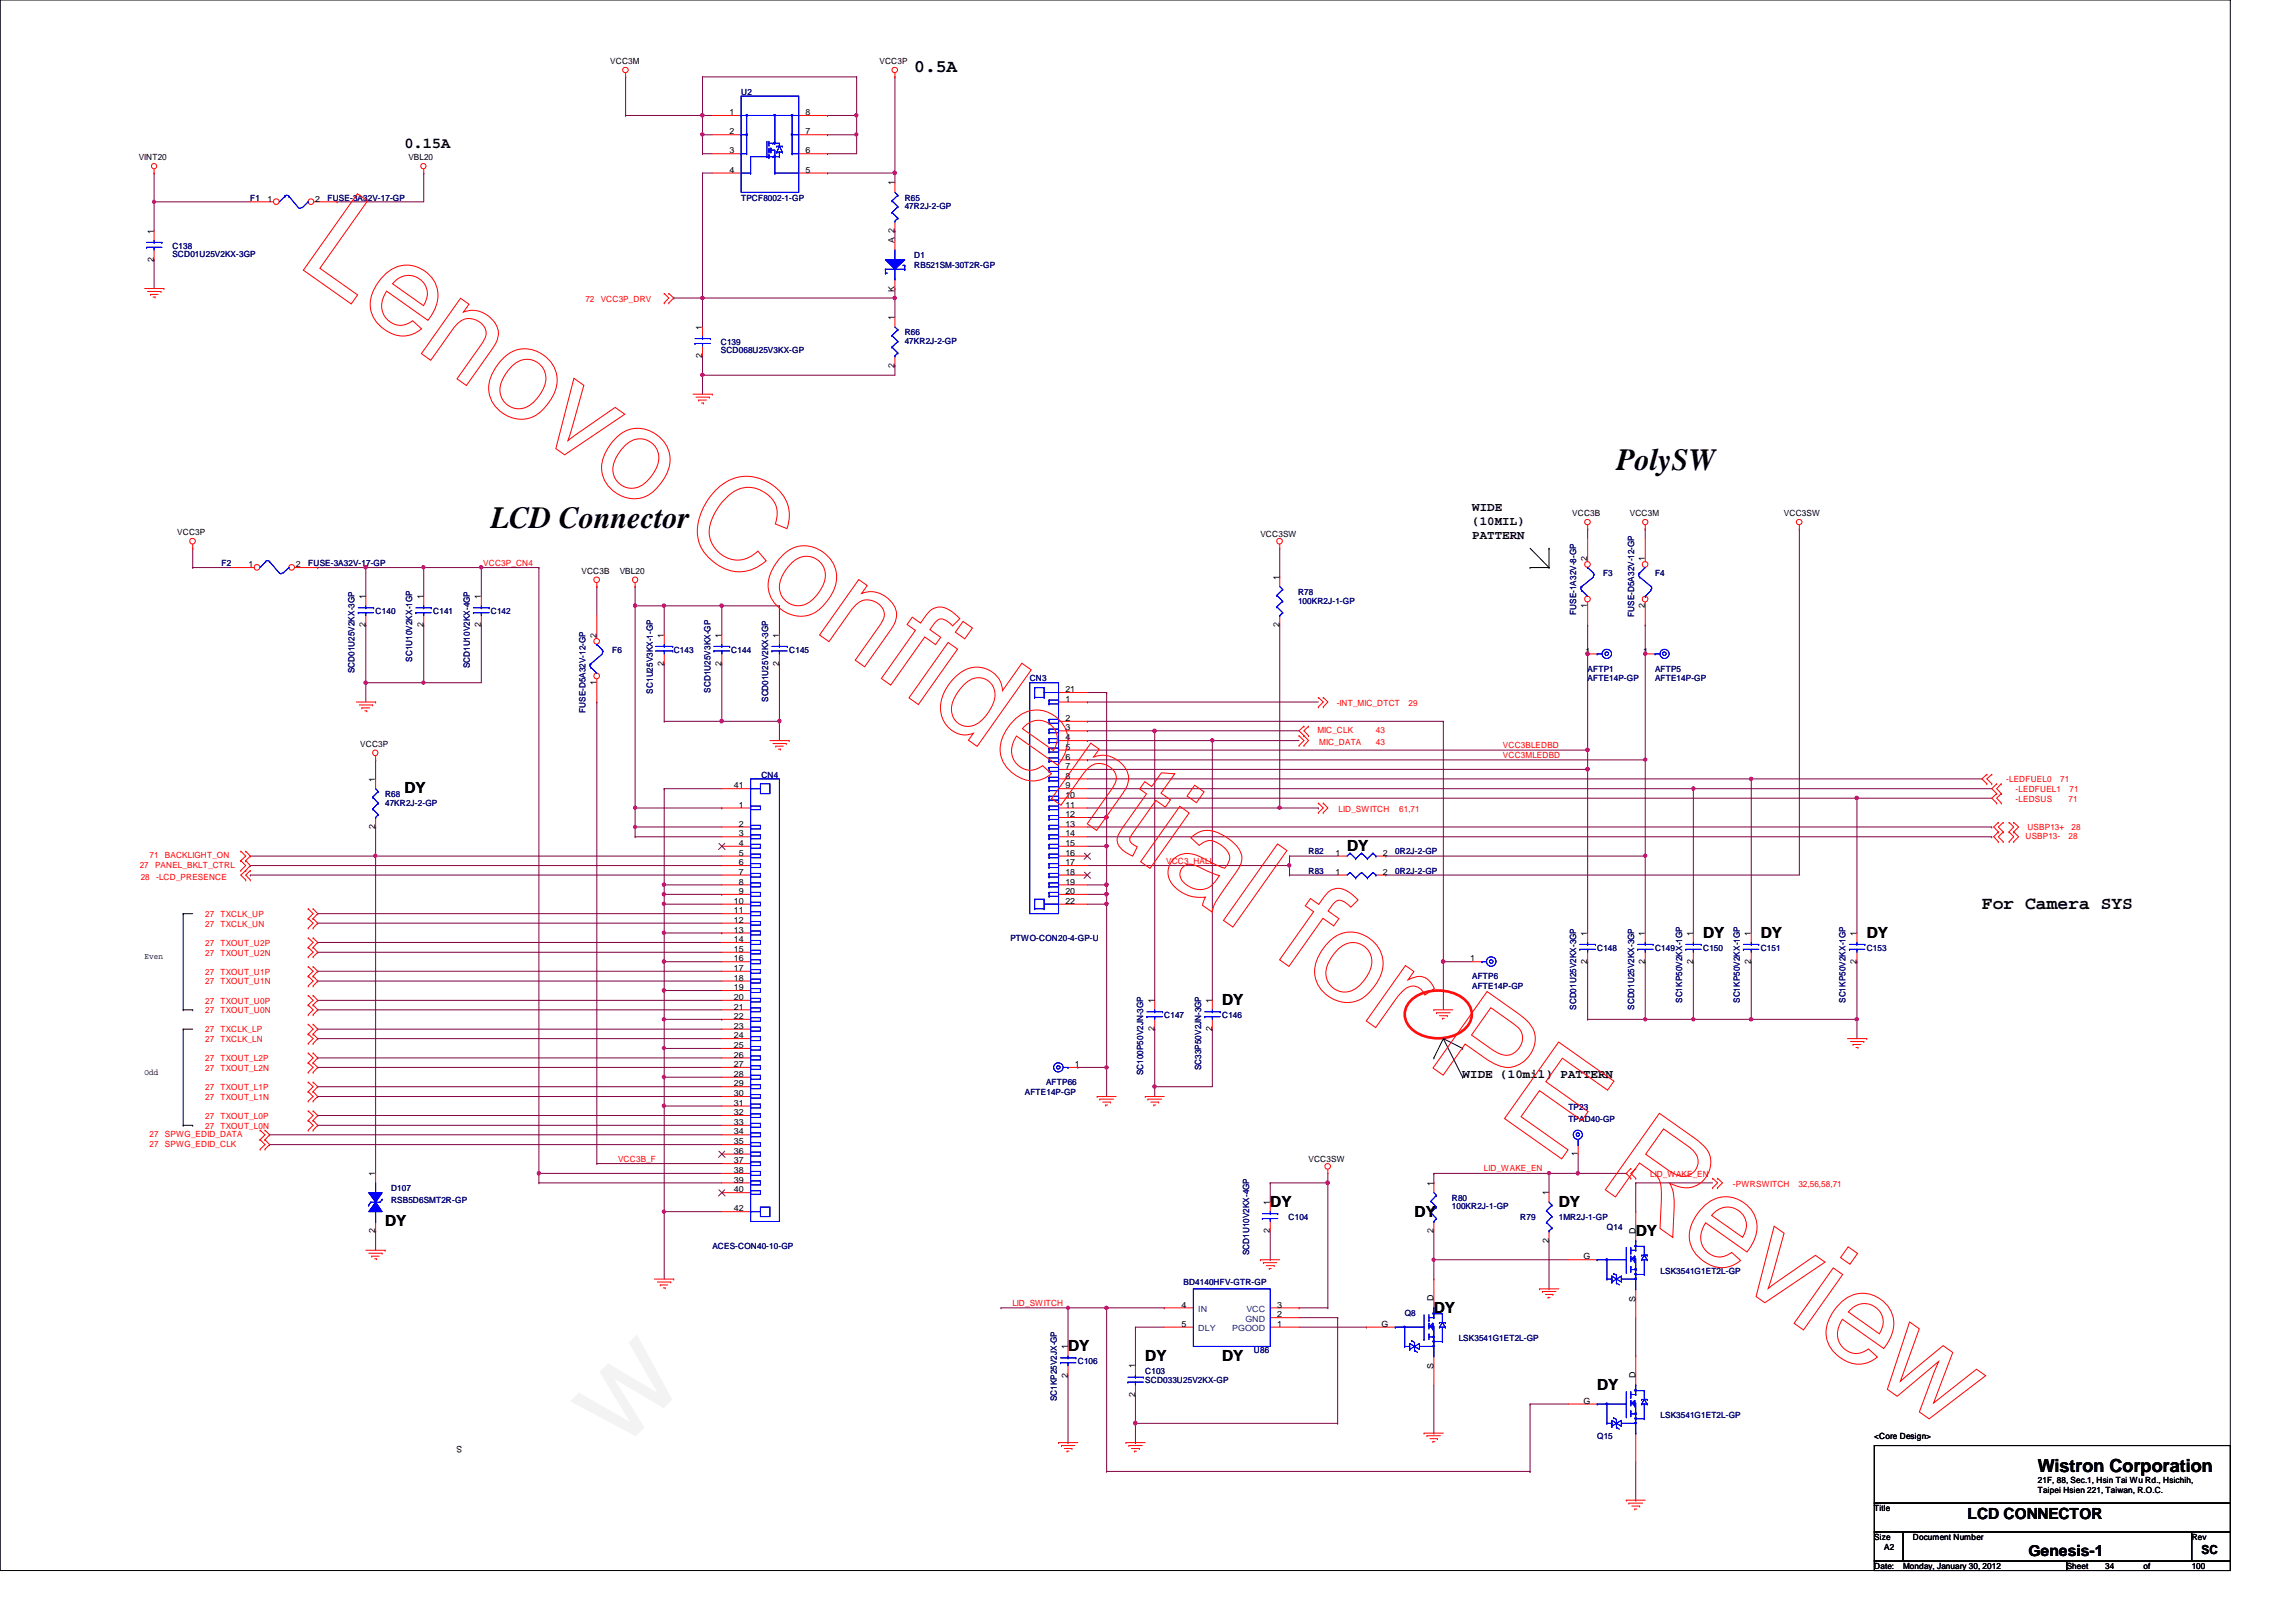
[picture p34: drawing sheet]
<svg xmlns="http://www.w3.org/2000/svg" width="297mm" height="210mm" viewBox="0 0 297 210" stroke-linecap="round" stroke-linejoin="round" font-family="sans-serif">
<defs><g id="words">
<g font-size="4">
<text x="209.1" y="60.8">PolySW</text>
<text x="63.5" y="68.3">LCD Connector</text>
</g>
<g font-size="2.3">
<text x="118.3" y="9.4">0.5A</text>
<text x="256.4" y="117.6">For Camera SYS</text>
<text x="263.6" y="190.5">Wistron Corporation</text>
</g>
<g font-size="2">
<text x="52.3" y="19.1">0.15A</text>
<text x="52.3" y="102.7">DY</text>
<text x="174.3" y="110.2">DY</text>
<text x="220.3" y="121.3">DY</text>
<text x="227.8" y="121.3">DY</text>
<text x="241.5" y="121.3">DY</text>
<text x="158.1" y="130">DY</text>
<text x="49.8" y="158.7">DY</text>
<text x="164.3" y="156.2">DY</text>
<text x="183" y="157.4">DY</text>
<text x="201.7" y="156.2">DY</text>
<text x="211.6" y="159.9">DY</text>
<text x="185.5" y="169.9">DY</text>
<text x="138.2" y="174.9">DY</text>
<text x="148.2" y="176.1">DY</text>
<text x="158.1" y="176.1">DY</text>
<text x="206.6" y="179.8">DY</text>
<text x="254.5" y="196.5">LCD CONNECTOR</text>
<text x="262.4" y="201.4">Genesis-1</text>
</g>
<g font-size="1.6">
<text x="190.5" y="66.1">WIDE</text>
<text x="190.5" y="67.9">(10MIL)</text>
<text x="190.5" y="69.7">PATTERN</text>
<text x="189.2" y="139.5">WIDE (10mil) PATTERN</text>
<text x="284.8" y="201">SC</text>
</g>
<text font-size="1.2" x="59.8" y="187.1" transform="rotate(180 59.8 187.1)">S</text>
<g font-size="1.1">
<text x="78.9" y="8.3">VCC3M</text>
<text x="113.8" y="8.3">VCC3P</text>
<text x="94.4" y="17.4">2</text>
<text x="94.4" y="14.9">1</text>
<text x="104.2" y="17.4">7</text>
<text x="104.2" y="14.9">8</text>
<text x="17.9" y="20.7">VINT20</text>
<text x="52.8" y="20.7">VBL20</text>
<text x="94.4" y="22.4">4</text>
<text x="94.4" y="19.9">3</text>
<text x="104.2" y="19.9">6</text>
<text x="104.2" y="22.4">5</text>
<text x="34.6" y="26.1">1</text>
<text x="40.8" y="26.1">2</text>
<text x="115.7" y="24" transform="rotate(-90 115.7 24)">1</text>
<text x="19.9" y="33.9" transform="rotate(-90 19.9 33.9)">2</text>
<text x="19.9" y="30.2" transform="rotate(-90 19.9 30.2)">1</text>
<text x="115.7" y="31.5" transform="rotate(-90 115.7 31.5)">A 2</text>
<text x="115.7" y="41.4" transform="rotate(-90 115.7 41.4)">1</text>
<text x="115.7" y="37.8" transform="rotate(-90 115.7 37.8)">K</text>
<text x="90.8" y="46.3" transform="rotate(-90 90.8 46.3)">2</text>
<text x="90.8" y="42.7" transform="rotate(-90 90.8 42.7)">1</text>
<text x="115.7" y="47.6" transform="rotate(-90 115.7 47.6)">2</text>
<text x="22.9" y="69.3">VCC3P</text>
<text x="163.1" y="69.5">VCC3SW</text>
<text x="203.4" y="66.8">VCC3B</text>
<text x="210.9" y="66.8">VCC3M</text>
<text x="230.8" y="66.8">VCC3SW</text>
<text x="32.1" y="73.4">1</text>
<text x="38.3" y="73.4">2</text>
<text x="47.3" y="77.5" transform="rotate(-90 47.3 77.5)">1</text>
<text x="54.8" y="77.5" transform="rotate(-90 54.8 77.5)">1</text>
<text x="62.2" y="77.5" transform="rotate(-90 62.2 77.5)">1</text>
<text x="75.2" y="74.3">VCC3B</text>
<text x="80.2" y="74.3">VBL20</text>
<text x="165.5" y="75" transform="rotate(-90 165.5 75)">1</text>
<text x="205.4" y="72.6" transform="rotate(-90 205.4 72.6)">2</text>
<text x="212.8" y="72.6" transform="rotate(-90 212.8 72.6)">1</text>
<text x="47.3" y="81.2" transform="rotate(-90 47.3 81.2)">2</text>
<text x="54.8" y="81.2" transform="rotate(-90 54.8 81.2)">2</text>
<text x="62.2" y="81.2" transform="rotate(-90 62.2 81.2)">2</text>
<text x="77.2" y="82.5" transform="rotate(-90 77.2 82.5)">2</text>
<text x="85.9" y="82.5" transform="rotate(-90 85.9 82.5)">1</text>
<text x="93.3" y="82.5" transform="rotate(-90 93.3 82.5)">1</text>
<text x="100.8" y="82.5" transform="rotate(-90 100.8 82.5)">1</text>
<text x="165.5" y="81.2" transform="rotate(-90 165.5 81.2)">2</text>
<text x="205.4" y="78.7" transform="rotate(-90 205.4 78.7)">1</text>
<text x="212.8" y="78.7" transform="rotate(-90 212.8 78.7)">2</text>
<text x="77.2" y="88.6" transform="rotate(-90 77.2 88.6)">1</text>
<text x="85.9" y="86.1" transform="rotate(-90 85.9 86.1)">2</text>
<text x="93.3" y="86.1" transform="rotate(-90 93.3 86.1)">2</text>
<text x="100.8" y="86.1" transform="rotate(-90 100.8 86.1)">2</text>
<text x="137.8" y="89.6">21</text>
<text x="205.1" y="84.6">1</text>
<text x="212.6" y="84.6">1</text>
<text x="137.8" y="90.8">1</text>
<text x="137.8" y="93.3">2</text>
<text x="137.8" y="94.5">3</text>
<text x="137.8" y="95.8">4</text>
<text x="46.6" y="96.6">VCC3P</text>
<text x="48.6" y="101.2" transform="rotate(-90 48.6 101.2)">1</text>
<text x="137.8" y="97">5</text>
<text x="137.8" y="98.3">6</text>
<text x="137.8" y="99.5">7</text>
<text x="137.8" y="100.8">8</text>
<text x="48.6" y="107.3" transform="rotate(-90 48.6 107.3)">2</text>
<text x="95" y="102">41</text>
<text x="95.6" y="104.5">1</text>
<text x="95.6" y="107">2</text>
<text x="137.8" y="102">9</text>
<text x="137.8" y="103.3">10</text>
<text x="137.8" y="104.5">11</text>
<text x="137.8" y="105.7">12</text>
<text x="137.8" y="107">13</text>
<text x="95.6" y="108.2">3</text>
<text x="95.6" y="109.5">4</text>
<text x="95.6" y="110.7">5</text>
<text x="95.6" y="112">6</text>
<text x="95.6" y="113.2">7</text>
<text x="137.8" y="108.2">14</text>
<text x="137.8" y="109.5">15</text>
<text x="137.8" y="110.7">16</text>
<text x="137.8" y="112">17</text>
<text x="137.8" y="113.2">18</text>
<text x="172.8" y="110.7">1</text>
<text x="172.8" y="113.2">1</text>
<text x="178.9" y="110.7">2</text>
<text x="178.9" y="113.2">2</text>
<text x="95" y="117">10</text>
<text x="95" y="118.2">11</text>
<text x="95" y="119.4">12</text>
<text x="95.6" y="114.5">8</text>
<text x="95.6" y="115.7">9</text>
<text x="137.8" y="114.5">19</text>
<text x="137.8" y="115.7">20</text>
<text x="137.8" y="117">22</text>
<text x="18.7" y="124.2">Even</text>
<text x="95" y="120.7">13</text>
<text x="95" y="121.9">14</text>
<text x="95" y="123.2">15</text>
<text x="95" y="124.4">16</text>
<text x="95" y="125.6">17</text>
<text x="190.2" y="124.4">1</text>
<text x="205.4" y="124.8" transform="rotate(-90 205.4 124.8)">2</text>
<text x="205.4" y="121.1" transform="rotate(-90 205.4 121.1)">1</text>
<text x="212.8" y="124.8" transform="rotate(-90 212.8 124.8)">2</text>
<text x="212.8" y="121.1" transform="rotate(-90 212.8 121.1)">1</text>
<text x="219" y="124.8" transform="rotate(-90 219 124.8)">2</text>
<text x="219" y="121.1" transform="rotate(-90 219 121.1)">1</text>
<text x="226.5" y="124.8" transform="rotate(-90 226.5 124.8)">2</text>
<text x="226.5" y="121.1" transform="rotate(-90 226.5 121.1)">1</text>
<text x="240.2" y="124.8" transform="rotate(-90 240.2 124.8)">2</text>
<text x="240.2" y="121.1" transform="rotate(-90 240.2 121.1)">1</text>
<text x="95" y="126.9">18</text>
<text x="95" y="128.1">19</text>
<text x="95" y="129.4">20</text>
<text x="95" y="130.6">21</text>
<text x="95" y="131.9">22</text>
<text x="149.3" y="129.8" transform="rotate(-90 149.3 129.8)">1</text>
<text x="156.8" y="129.8" transform="rotate(-90 156.8 129.8)">1</text>
<text x="95" y="133.1">23</text>
<text x="95" y="134.4">24</text>
<text x="95" y="135.6">25</text>
<text x="95" y="136.9">26</text>
<text x="149.3" y="133.4" transform="rotate(-90 149.3 133.4)">2</text>
<text x="156.8" y="133.4" transform="rotate(-90 156.8 133.4)">2</text>
<text x="18.7" y="139.1">Odd</text>
<text x="95" y="138.1">27</text>
<text x="95" y="139.4">28</text>
<text x="95" y="140.6">29</text>
<text x="95" y="141.9">30</text>
<text x="95" y="143.1">31</text>
<text x="139.1" y="138.1">1</text>
<text x="95" y="144.3">32</text>
<text x="95" y="145.6">33</text>
<text x="95" y="146.8">34</text>
<text x="95" y="148.1">35</text>
<text x="95" y="149.3">36</text>
<text x="204.1" y="149.6" transform="rotate(-90 204.1 149.6)">1</text>
<text x="48.6" y="152.2" transform="rotate(-90 48.6 152.2)">1</text>
<text x="95" y="150.5">37</text>
<text x="95" y="151.8">38</text>
<text x="95" y="153">39</text>
<text x="95" y="154.3">40</text>
<text x="164.3" y="155.9" transform="rotate(-90 164.3 155.9)">1</text>
<text x="169.3" y="150.4">VCC3SW</text>
<text x="185.5" y="153.5" transform="rotate(-90 185.5 153.5)">1</text>
<text x="200.4" y="154.7" transform="rotate(-90 200.4 154.7)">1</text>
<text x="48.6" y="159.6" transform="rotate(-90 48.6 159.6)">2</text>
<text x="95" y="156.8">42</text>
<text x="164.3" y="159.6" transform="rotate(-90 164.3 159.6)">2</text>
<text x="185.5" y="159.6" transform="rotate(-90 185.5 159.6)">2</text>
<text x="200.4" y="160.8" transform="rotate(-90 200.4 160.8)">2</text>
<text x="211.6" y="159.7" transform="rotate(-90 211.6 159.7)">D</text>
<text x="204.8" y="163">G</text>
<text x="152.9" y="169.2">4</text>
<text x="152.9" y="171.7">5</text>
<text x="165.2" y="171.7">1</text>
<text x="165.2" y="170.5">2</text>
<text x="165.2" y="169.2">3</text>
<text x="178.7" y="171.7">G</text>
<text x="185.5" y="168.4" transform="rotate(-90 185.5 168.4)">D</text>
<text x="211.6" y="168.4" transform="rotate(-90 211.6 168.4)">S</text>
<text x="138.1" y="178.3" transform="rotate(-90 138.1 178.3)">2</text>
<text x="138.1" y="174.6" transform="rotate(-90 138.1 174.6)">1</text>
<text x="146.9" y="177.1" transform="rotate(-90 146.9 177.1)">1</text>
<text x="185.5" y="177.1" transform="rotate(-90 185.5 177.1)">S</text>
<text x="211.6" y="178.4" transform="rotate(-90 211.6 178.4)">D</text>
<text x="146.9" y="180.8" transform="rotate(-90 146.9 180.8)">2</text>
<text x="204.8" y="181.7">G</text>
<text x="242.5" y="186.3">&lt;Core Design&gt;</text>
<text x="263.6" y="191.9">21F, 88, Sec.1, Hsin Tai Wu Rd., Hsichih,</text>
<text x="242.5" y="195.6">Title</text>
<text x="263.6" y="193.2">Taipei Hsien 221, Taiwan, R.O.C.</text>
<text x="242.5" y="199.3">Size</text>
<text x="242.5" y="203.1">Date:</text>
<text x="243.8" y="200.6">A2</text>
<text x="246.2" y="203.1">Monday, January 30, 2012</text>
<text x="247.5" y="199.3">Document Number</text>
<text x="267.4" y="203.1">Sheet</text>
<text x="272.4" y="203.1">34</text>
<text x="277.3" y="203.1">of</text>
<text x="283.5" y="199.3">Rev</text>
<text x="283.5" y="203.1">100</text>
</g>
<g font-size="1.1" fill="#000080">
<text x="95.9" y="12.3">U2</text>
<text x="32.4" y="26">F1</text>
<text x="42.4" y="26">FUSE-3A32V-17-GP</text>
<text x="95.9" y="26">TPCF8002-1-GP</text>
<text x="117" y="26">R65</text>
<text x="117" y="27.1">47R2J-2-GP</text>
<text x="22.3" y="32.2">C138</text>
<text x="22.3" y="33.3">SCD01U25V2KX-3GP</text>
<text x="118.3" y="33.4">D1</text>
<text x="118.3" y="34.7">RB521SM-30T2R-GP</text>
<text x="93.3" y="44.6">C139</text>
<text x="93.3" y="45.7">SCD068U25V3KX-GP</text>
<text x="117" y="43.4">R66</text>
<text x="117" y="44.5">47KR2J-2-GP</text>
<text x="28.7" y="73.2">F2</text>
<text x="39.9" y="73.2">FUSE-3A32V-17-GP</text>
<text x="167.9" y="77">R78</text>
<text x="207.4" y="74.5">F3</text>
<text x="214.1" y="74.5">F4</text>
<text x="48.6" y="79.5">C140</text>
<text x="56" y="79.5">C141</text>
<text x="63.5" y="79.5">C142</text>
<text x="167.9" y="78.1">100KR2J-1-GP</text>
<text x="203.9" y="79.5" transform="rotate(-90 203.9 79.5)">FUSE-1A32V-8-GP</text>
<text x="211.4" y="79.8" transform="rotate(-90 211.4 79.8)">FUSE-D5A32V-12-GP</text>
<text x="45.8" y="87.1" transform="rotate(-90 45.8 87.1)">SCD01U25V2KX-3GP</text>
<text x="53.3" y="85.6" transform="rotate(-90 53.3 85.6)">SC1U10V2KX-1GP</text>
<text x="60.8" y="86.5" transform="rotate(-90 60.8 86.5)">SCD1U10V2KX-4GP</text>
<text x="79.2" y="84.5">F6</text>
<text x="84.5" y="89.7" transform="rotate(-90 84.5 89.7)">SC1U25V3KX-1-GP</text>
<text x="87.2" y="84.5">C143</text>
<text x="91.9" y="89.6" transform="rotate(-90 91.9 89.6)">SCD1U25V3KX-GP</text>
<text x="94.6" y="84.5">C144</text>
<text x="102.1" y="84.5">C145</text>
<text x="133.2" y="88.2">CN3</text>
<text x="205.4" y="87">AFTP1</text>
<text x="205.4" y="88.2">AFTE14P-GP</text>
<text x="214.1" y="87">AFTP5</text>
<text x="214.1" y="88.2">AFTE14P-GP</text>
<text x="75.7" y="92.2" transform="rotate(-90 75.7 92.2)">FUSE-D5A32V-12-GP</text>
<text x="99.4" y="90.8" transform="rotate(-90 99.4 90.8)">SCD01U25V2KX-3GP</text>
<text x="98.5" y="100.6">CN4</text>
<text x="49.8" y="103.1">R68</text>
<text x="49.8" y="104.4">47KR2J-2-GP</text>
<text x="169.3" y="110.6">R82</text>
<text x="169.3" y="113.1">R83</text>
<text x="180.5" y="110.6">0R2J-2-GP</text>
<text x="180.5" y="113.1">0R2J-2-GP</text>
<text x="130.7" y="121.8">PTWO-CON20-4-GP-U</text>
<text x="206.6" y="123">C148</text>
<text x="214.1" y="123">C149</text>
<text x="220.3" y="123">C150</text>
<text x="227.8" y="123">C151</text>
<text x="241.5" y="123">C153</text>
<text x="150.6" y="131.7">C147</text>
<text x="158.1" y="131.7">C146</text>
<text x="190.5" y="126.7">AFTP6</text>
<text x="190.5" y="128">AFTE14P-GP</text>
<text x="203.9" y="130.7" transform="rotate(-90 203.9 130.7)">SCD01U25V2KX-3GP</text>
<text x="211.4" y="130.7" transform="rotate(-90 211.4 130.7)">SCD01U25V2KX-3GP</text>
<text x="217.6" y="129.8" transform="rotate(-90 217.6 129.8)">SC1KP50V2KX-1GP</text>
<text x="225.1" y="129.8" transform="rotate(-90 225.1 129.8)">SC1KP50V2KX-1GP</text>
<text x="238.8" y="129.8" transform="rotate(-90 238.8 129.8)">SC1KP50V2KX-1GP</text>
<text x="132.6" y="141.7">AFTE14P-GP</text>
<text x="135.3" y="140.5">AFTP66</text>
<text x="147.9" y="139.1" transform="rotate(-90 147.9 139.1)">SC100P50V2JN-3GP</text>
<text x="155.4" y="138.5" transform="rotate(-90 155.4 138.5)">SC33P50V2JN-3GP</text>
<text x="202.9" y="143.7">TP23</text>
<text x="202.9" y="145.2">TPAD40-GP</text>
<text x="50.6" y="154.1">D107</text>
<text x="50.6" y="155.6">RSB5D6SMT2R-GP</text>
<text x="187.8" y="155.4">R80</text>
<text x="92.2" y="161.6">ACES-CON40-10-GP</text>
<text x="166.7" y="157.9">C104</text>
<text x="187.8" y="156.5">100KR2J-1-GP</text>
<text x="196.7" y="157.9">R79</text>
<text x="201.7" y="157.9">1MR2J-1-GP</text>
<text x="207.9" y="159.1">Q14</text>
<text x="153.1" y="166.3">BD4140HFV-GTR-GP</text>
<text x="161.6" y="162.4" transform="rotate(-90 161.6 162.4)">SCD1U10V2KX-4GP</text>
<text x="214.8" y="164.8">LSK3541G1ET2L-GP</text>
<text x="181.7" y="170.3">Q8</text>
<text x="188.7" y="173.6">LSK3541G1ET2L-GP</text>
<text x="139.4" y="176.5">C106</text>
<text x="148.2" y="177.8">C103</text>
<text x="148.2" y="179">SCD033U25V2KX-GP</text>
<text x="162.2" y="175">U86</text>
<text x="136.7" y="181.4" transform="rotate(-90 136.7 181.4)">SC1KP25V2JX-GP</text>
<text x="214.8" y="183.5">LSK3541G1ET2L-GP</text>
<text x="206.6" y="186.3">Q15</text>
</g>
<g font-size="1.1" fill="#f00">
<text x="75.7" y="39">72</text>
<text x="77.7" y="39">VCC3P_DRV</text>
<text x="62.5" y="73.2">VCC3P_CN4</text>
<text x="170.4" y="94.9">MIC_CLK</text>
<text x="172.9" y="91.4">-INT_MIC_DTCT</text>
<text x="178" y="94.9">43</text>
<text x="182.2" y="91.4">29</text>
<text x="170.7" y="96.4">MIC_DATA</text>
<text x="178" y="96.4">43</text>
<text x="194.4" y="98.1">VCC3MLEDBD</text>
<text x="194.4" y="96.8">VCC3BLEDBD</text>
<text x="259.5" y="101.3">-LEDFUEL0</text>
<text x="266.5" y="101.3">71</text>
<text x="173.2" y="105.1">LID_SWITCH</text>
<text x="181" y="105.1">61,71</text>
<text x="260.8" y="103.8">-LEDSUS</text>
<text x="260.8" y="102.5">-LEDFUEL1</text>
<text x="262.3" y="107.4">USBP13+</text>
<text x="267.6" y="103.8">71</text>
<text x="267.8" y="102.5">71</text>
<text x="268" y="107.4">28</text>
<text x="18.1" y="112.3">27</text>
<text x="18.2" y="113.8">28</text>
<text x="19.3" y="111.1">71</text>
<text x="20.1" y="112.3">PANEL_BKLT_CTRL</text>
<text x="20.2" y="113.8">-LCD_PRESENCE</text>
<text x="21.3" y="111.1">BACKLIGHT_ON</text>
<text x="150.9" y="111.8">VCC3_HALL</text>
<text x="262" y="108.6">USBP13-</text>
<text x="267.6" y="108.6">28</text>
<text x="26.5" y="118.7">27</text>
<text x="26.5" y="119.9">27</text>
<text x="28.5" y="118.7">TXCLK_UP</text>
<text x="28.5" y="119.9">TXCLK_UN</text>
<text x="26.5" y="122.4">27</text>
<text x="26.5" y="123.7">27</text>
<text x="28.5" y="122.4">TXOUT_U2P</text>
<text x="28.5" y="123.7">TXOUT_U2N</text>
<text x="26.5" y="126.2">27</text>
<text x="26.5" y="127.4">27</text>
<text x="26.5" y="129.9">27</text>
<text x="26.5" y="131.1">27</text>
<text x="28.5" y="126.2">TXOUT_U1P</text>
<text x="28.5" y="127.4">TXOUT_U1N</text>
<text x="28.5" y="129.9">TXOUT_U0P</text>
<text x="28.5" y="131.1">TXOUT_U0N</text>
<text x="26.5" y="133.6">27</text>
<text x="26.5" y="134.9">27</text>
<text x="26.5" y="137.3">27</text>
<text x="28.5" y="133.6">TXCLK_LP</text>
<text x="28.5" y="134.9">TXCLK_LN</text>
<text x="28.5" y="137.3">TXOUT_L2P</text>
<text x="26.5" y="138.6">27</text>
<text x="26.5" y="141.1">27</text>
<text x="26.5" y="142.3">27</text>
<text x="28.5" y="138.6">TXOUT_L2N</text>
<text x="28.5" y="141.1">TXOUT_L1P</text>
<text x="28.5" y="142.3">TXOUT_L1N</text>
<text x="19.3" y="147.2">27</text>
<text x="19.3" y="148.4">27</text>
<text x="21.3" y="147.2">SPWG_EDID_DATA</text>
<text x="21.3" y="148.4">SPWG_EDID_CLK</text>
<text x="26.5" y="144.8">27</text>
<text x="26.5" y="146">27</text>
<text x="28.5" y="144.8">TXOUT_L0P</text>
<text x="28.5" y="146">TXOUT_L0N</text>
<text x="80" y="150.3">VCC3B_F</text>
<text x="192" y="151.6">LID_WAKE_EN</text>
<text x="213.5" y="152.3">LID_WAKE_EN</text>
<text x="224.2" y="153.6">-PWRSWITCH</text>
<text x="232.7" y="153.6">32,56,58,71</text>
<text x="131" y="169">LID_SWITCH</text>
</g>
<g font-size="1.1" fill="#004080">
<text x="155" y="169.8">IN</text>
<text x="155" y="172.3">DLY</text>
<text x="159.4" y="172.3">PGOOD</text>
<text x="161.1" y="171.1">GND</text>
<text x="161.2" y="169.8">VCC</text>
</g>
</g></defs>
<path d="M0 0h288.5v203.2h-288.5z" fill="none" stroke="#000" stroke-width=".13"/>
<path d="M19.9 26.1h.1M19.9 26.1v3.8" fill="none" stroke="#800040" stroke-width=".13"/>
<path d="M19.8 26h.3v.1v.2h-.2h-.1z" fill-rule="evenodd" fill="#f0f"/>
<path d="M19.8 26h.3v.1v.2h-.2h-.1z" fill="none" stroke="#f0f" stroke-width=".13"/>
<path d="M107.1 19.9h.1M110.8 17.4h.1M110.8 17.4v2.5h-3.7M19.9 26.1h.1M19.9 22.4h.1M19.9 33.6h.1M19.9 26.1h12.5M19.9 22.4v3.7M19.9 33.6v3.7M43.6 26.1h.1M54.8 22.4h.1M54.8 22.4v3.7h-11.2" fill="none" stroke="#800040" stroke-width=".13"/>
<path d="M110.6 17.2h.3l.1 .2-.1 .1-.1 .1-.2-.1z" fill-rule="evenodd" fill="#f0f"/>
<path d="M110.6 17.2h.3l.1 .2-.1 .1-.1 .1-.2-.1z" fill="none" stroke="#f0f" stroke-width=".13"/>
<path d="M90.9 9.9h.1M90.9 9.9v5M115.8 9.9h.1M115.8 9.9v13.8M107.1 22.4h.1M107.1 22.4h8.7M115.8 22.4h.1" fill="none" stroke="#800040" stroke-width=".13"/>
<path d="M115.6 22.2h.3l.1 .2-.1 .1-.2 .1-.1-.1z" fill-rule="evenodd" fill="#f0f"/>
<path d="M115.6 22.2h.3l.1 .2-.1 .1-.2 .1-.1-.1z" fill="none" stroke="#f0f" stroke-width=".13"/>
<path d="M110.8 14.9h.1M110.8 14.9v2.5" fill="none" stroke="#800040" stroke-width=".13"/>
<path d="M110.6 14.7h.3l.1 .2-.1 .2-.1 .1-.2-.1z" fill-rule="evenodd" fill="#f0f"/>
<path d="M110.6 14.7h.3l.1 .2-.1 .2-.1 .1-.2-.1z" fill="none" stroke="#f0f" stroke-width=".13"/>
<path d="M90.9 14.9h.1M90.9 14.9h1.3M107.1 14.9h.1M107.1 14.9h3.7M115.8 38.6h.1M115.8 29.9h.1M115.8 37.3h.1M115.8 29.9v1.2M115.8 37.3v3.8" fill="none" stroke="#800040" stroke-width=".13"/>
<path d="M90.7 14.7h.3l.1 .2-.1 .2-.2 .1-.1-.1z" fill-rule="evenodd" fill="#f0f"/>
<path d="M90.7 14.7h.3l.1 .2-.1 .2-.2 .1-.1-.1z" fill="none" stroke="#f0f" stroke-width=".13"/>
<path d="M90.9 9.9h.1M90.9 9.9h19.9M110.8 9.9h.1M110.8 9.9v5M87.2 38.6h.1M87.2 38.6h28.6M90.9 22.4h.1M90.9 38.6h.1M90.9 22.4h1.3M90.9 22.4v19.9M90.9 46.1h.1M90.9 46.1v2.5" fill="none" stroke="#800040" stroke-width=".13"/>
<path d="M115.6 38.4h.3l.1 .2-.1 .1-.2 .1-.1-.1z" fill-rule="evenodd" fill="#f0f"/>
<path d="M115.6 38.4h.3l.1 .2-.1 .1-.2 .1-.1-.1z" fill="none" stroke="#f0f" stroke-width=".13"/>
<path d="M90.7 38.4h.3l.1 .2-.1 .1-.2 .1-.1-.1z" fill-rule="evenodd" fill="#f0f"/>
<path d="M90.7 38.4h.3l.1 .2-.1 .1-.2 .1-.1-.1z" fill="none" stroke="#f0f" stroke-width=".13"/>
<path d="M90.9 48.6h.1M115.8 47.3h.1M115.8 47.3v1.3h-24.9" fill="none" stroke="#800040" stroke-width=".13"/>
<path d="M90.7 48.4h.3l.1 .1-.1 .2h-.2h-.1z" fill-rule="evenodd" fill="#f0f"/>
<path d="M90.7 48.4h.3l.1 .1-.1 .2h-.2h-.1z" fill="none" stroke="#f0f" stroke-width=".13"/>
<path d="M90.9 17.4h.1M90.9 17.4v2.5M107.1 17.4h.1M107.1 17.4h3.7M90.9 48.6h.1M90.9 48.6v2.4" fill="none" stroke="#800040" stroke-width=".13"/>
<path d="M90.7 17.2h.3l.1 .2-.1 .1-.2 .1-.1-.1z" fill-rule="evenodd" fill="#f0f"/>
<path d="M90.7 17.2h.3l.1 .2-.1 .1-.2 .1-.1-.1z" fill="none" stroke="#f0f" stroke-width=".13"/>
<path d="M80.9 14.9h.1M80.9 9.9h.1M80.9 14.9h10M80.9 9.9v5M90.9 17.4h.1M90.9 19.9h.1M90.9 14.9h.1M90.9 17.4h1.3M90.9 19.9h1.3M90.9 14.9v2.5M54.8 80.9h.1M54.8 80.9v7.4" fill="none" stroke="#800040" stroke-width=".13"/>
<path d="M54.6 88.2h.3l.1 .1-.1 .2-.1 .1-.2-.1z" fill-rule="evenodd" fill="#f0f"/>
<path d="M54.6 88.2h.3l.1 .1-.1 .2-.1 .1-.2-.1z" fill="none" stroke="#f0f" stroke-width=".13"/>
<path d="M54.8 73.4h.1M54.8 73.4v3.8M54.8 73.4h7.5" fill="none" stroke="#800040" stroke-width=".13"/>
<path d="M54.6 73.3h.3l.1 .1-.1 .1-.1 .1-.2-.1z" fill-rule="evenodd" fill="#f0f"/>
<path d="M54.6 73.3h.3l.1 .1-.1 .1-.1 .1-.2-.1z" fill="none" stroke="#f0f" stroke-width=".13"/>
<path d="M85.9 78.4h.1M85.9 78.4h7.5M85.9 93.3h.1M85.9 93.3h7.5" fill="none" stroke="#800040" stroke-width=".13"/>
<path d="M85.7 78.2h.3l.1 .2-.1 .1-.1 .1-.2-.1z" fill-rule="evenodd" fill="#f0f"/>
<path d="M85.7 78.2h.3l.1 .2-.1 .1-.1 .1-.2-.1z" fill="none" stroke="#f0f" stroke-width=".13"/>
<path d="M62.3 73.4h.1M62.3 73.4h7.4M82.2 78.4h.1M82.2 78.4h3.7" fill="none" stroke="#800040" stroke-width=".13"/>
<path d="M62.1 73.3h.3l.1 .1-.1 .1-.2 .1-.1-.1z" fill-rule="evenodd" fill="#f0f"/>
<path d="M62.1 73.3h.3l.1 .1-.1 .1-.2 .1-.1-.1z" fill="none" stroke="#f0f" stroke-width=".13"/>
<path d="M93.4 93.3h.1M93.4 93.3h7.4" fill="none" stroke="#800040" stroke-width=".13"/>
<path d="M100.7 93.1h.3v.2v.2l-.2 .1-.1-.1z" fill-rule="evenodd" fill="#f0f"/>
<path d="M100.7 93.1h.3v.2v.2l-.2 .1-.1-.1z" fill="none" stroke="#f0f" stroke-width=".13"/>
<path d="M93.2 93.1h.3l.1 .2-.1 .2-.2 .1-.1-.1z" fill-rule="evenodd" fill="#f0f"/>
<path d="M93.2 93.1h.3l.1 .2-.1 .2-.2 .1-.1-.1z" fill="none" stroke="#f0f" stroke-width=".13"/>
<path d="M85.9 85.9h.1M85.9 85.9v7.4M82.2 107h.1M82.2 107h11.2" fill="none" stroke="#800040" stroke-width=".13"/>
<path d="M82 106.9h.3l.1 .1-.1 .2h-.1h-.2z" fill-rule="evenodd" fill="#f0f"/>
<path d="M82 106.9h.3l.1 .1-.1 .2h-.1h-.2z" fill="none" stroke="#f0f" stroke-width=".13"/>
<g fill="none" stroke="#800040" stroke-width=".13">
<path d="M85.9 78.4h.1M85.9 78.4v3.7M100.8 93.3h.1M100.8 93.3v2.5M82.2 104.6h.1M82.2 104.6v2.4M85.9 114.5h.1M85.9 102.1h.1M85.9 102.1v12.4M85.9 114.5h7.5M34.9 146.9h.1M34.9 146.9h58.5"/>
<path d="M85.9 156.8h.1M85.9 156.8v8.7"/>
</g>
<path d="M85.7 156.6h.3l.1 .2-.1 .1-.1 .1-.2-.1z" fill-rule="evenodd" fill="#f0f"/>
<path d="M85.7 156.6h.3l.1 .2-.1 .1-.1 .1-.2-.1z" fill="none" stroke="#f0f" stroke-width=".13"/>
<path d="M69.7 151.8h.1M69.7 151.8v1.3M77.2 150.6h.1M77.2 150.6h16.2" fill="none" stroke="#800040" stroke-width=".13"/>
<path d="M69.6 151.7h.3v.1v.2l-.2 .1-.1-.1z" fill-rule="evenodd" fill="#f0f"/>
<path d="M69.6 151.7h.3v.1v.2l-.2 .1-.1-.1z" fill="none" stroke="#f0f" stroke-width=".13"/>
<path d="M85.9 128.2h.1M85.9 128.2h7.5" fill="none" stroke="#800040" stroke-width=".13"/>
<path d="M85.7 128h.3l.1 .1-.1 .2-.1 .1-.2-.1z" fill-rule="evenodd" fill="#f0f"/>
<path d="M85.7 128h.3l.1 .1-.1 .2-.1 .1-.2-.1z" fill="none" stroke="#f0f" stroke-width=".13"/>
<path d="M77.2 90.8h.1M77.2 90.8v59.8M48.6 110.8h.1M48.6 110.8v41M85.9 124.5h.1M85.9 124.5v3.7" fill="none" stroke="#800040" stroke-width=".13"/>
<path d="M48.4 110.6h.3l.1 .1-.1 .2-.1 .1-.2-.1z" fill-rule="evenodd" fill="#f0f"/>
<path d="M48.4 110.6h.3l.1 .1-.1 .2-.1 .1-.2-.1z" fill="none" stroke="#f0f" stroke-width=".13"/>
<path d="M47.3 73.4h.1M47.3 73.4v3.8M32.4 110.8h.1M32.4 110.8h16.2M85.9 115.7h.1M85.9 114.5v1.2" fill="none" stroke="#800040" stroke-width=".13"/>
<path d="M85.7 114.3h.3l.1 .2-.1 .1-.1 .1-.2-.1z" fill-rule="evenodd" fill="#f0f"/>
<path d="M85.7 114.3h.3l.1 .2-.1 .1-.1 .1-.2-.1z" fill="none" stroke="#f0f" stroke-width=".13"/>
<path d="M85.9 115.7h7.5M93.4 115.7h.1" fill="none" stroke="#800040" stroke-width=".13"/>
<path d="M85.7 115.5h.3l.1 .2-.1 .2-.1 .1-.2-.1z" fill-rule="evenodd" fill="#f0f"/>
<path d="M85.7 115.5h.3l.1 .2-.1 .2-.1 .1-.2-.1z" fill="none" stroke="#f0f" stroke-width=".13"/>
<path d="M93.4 78.4h.1M93.4 78.4h7.4M93.4 85.9h.1M93.4 85.9v7.4" fill="none" stroke="#800040" stroke-width=".13"/>
<path d="M93.2 78.2h.3l.1 .2-.1 .1-.2 .1-.1-.1z" fill-rule="evenodd" fill="#f0f"/>
<path d="M93.2 78.2h.3l.1 .2-.1 .1-.2 .1-.1-.1z" fill="none" stroke="#f0f" stroke-width=".13"/>
<path d="M100.8 78.4h.1M100.8 78.4v3.7M85.9 131.9h.1M85.9 128.2v3.7M85.9 131.9h7.5M93.4 131.9h.1" fill="none" stroke="#800040" stroke-width=".13"/>
<path d="M85.7 131.8h.3l.1 .1-.1 .1-.1 .1-.2-.1z" fill-rule="evenodd" fill="#f0f"/>
<path d="M85.7 131.8h.3l.1 .1-.1 .1-.1 .1-.2-.1z" fill="none" stroke="#f0f" stroke-width=".13"/>
<g fill="none" stroke="#800040" stroke-width=".13">
<path d="M48.6 98.3h.1M48.6 98.3v2.5M32.4 113.2h.1M32.4 113.2h61M48.6 110.8h.1M48.6 110.8h44.8M85.9 102.1h.1M85.9 117h.1M85.9 102.1h7.5M85.9 117h7.5M41.1 133.2h.1M41.1 133.2h52.3"/>
<path d="M48.6 159.3h.1M48.6 159.3v2.5M69.7 153.1h.1M69.7 153.1h23.7"/>
</g>
<path d="M85.7 116.8h.3l.1 .2-.1 .1-.1 .1-.2-.1z" fill-rule="evenodd" fill="#f0f"/>
<path d="M85.7 116.8h.3l.1 .2-.1 .1-.1 .1-.2-.1z" fill="none" stroke="#f0f" stroke-width=".13"/>
<path d="M24.9 73.4h.1M24.9 73.4h5M47.3 88.3h.1M47.3 88.3v2.5M85.9 115.7h.1M85.9 115.7v1.3" fill="none" stroke="#800040" stroke-width=".13"/>
<path d="M47.1 88.2h.4v.1v.2l-.2 .1-.2-.1z" fill-rule="evenodd" fill="#f0f"/>
<path d="M47.1 88.2h.4v.1v.2l-.2 .1-.2-.1z" fill="none" stroke="#f0f" stroke-width=".13"/>
<path d="M48.6 107h.1M48.6 107v3.8M85.9 135.7h.1M85.9 135.7h7.5" fill="none" stroke="#800040" stroke-width=".13"/>
<path d="M85.7 135.5h.3l.1 .1-.1 .2h-.1h-.2z" fill-rule="evenodd" fill="#f0f"/>
<path d="M85.7 135.5h.3l.1 .1-.1 .2h-.1h-.2z" fill="none" stroke="#f0f" stroke-width=".13"/>
<path d="M47.3 73.4h.1M47.3 73.4h7.5M85.9 131.9h.1M85.9 131.9v3.8M69.7 151.8h.1M69.7 151.8h23.7" fill="none" stroke="#800040" stroke-width=".13"/>
<path d="M47.1 73.3h.4v.1v.1l-.2 .1-.2-.1z" fill-rule="evenodd" fill="#f0f"/>
<path d="M47.1 73.3h.4v.1v.1l-.2 .1-.2-.1z" fill="none" stroke="#f0f" stroke-width=".13"/>
<path d="M93.4 78.4h.1M93.4 78.4v3.7M47.3 80.9h.1M47.3 88.3h.1M47.3 80.9v7.4M47.3 88.3h7.5M85.9 156.8h.1M85.9 143.1h.1M85.9 156.8h7.5M85.9 143.1v13.7" fill="none" stroke="#800040" stroke-width=".13"/>
<path d="M85.7 142.9h.3l.1 .2-.1 .2h-.1h-.2z" fill-rule="evenodd" fill="#f0f"/>
<path d="M85.7 142.9h.3l.1 .2-.1 .2h-.1h-.2z" fill="none" stroke="#f0f" stroke-width=".13"/>
<g fill="none" stroke="#800040" stroke-width=".13">
<path d="M77.2 75.9h.1M77.2 75.9v3.8M41.1 118.2h.1M41.1 119.5h.1M41.1 118.2h52.3M41.1 119.5h52.3M85.9 117v3.7M41.1 134.4h.1M41.1 125.7h.1M41.1 136.9h.1M41.1 127h.1M41.1 122h.1"/>
<path d="M41.1 138.1h.1M41.1 129.5h.1M41.1 123.2h.1M41.1 130.7h.1M41.1 134.4h52.3M41.1 125.7h52.3M41.1 136.9h52.3M41.1 127h52.3M41.1 122h52.3M41.1 138.1h52.3M41.1 129.5h52.3M41.1 123.2h52.3"/>
<path d="M41.1 130.7h52.3M85.9 120.7h.1M85.9 120.7h7.5M93.4 120.7h.1M41.1 141.9h.1M41.1 144.4h.1M41.1 140.6h.1M41.1 141.9h52.3M41.1 144.4h52.3M41.1 140.6h52.3"/>
</g>
<path d="M85.7 120.5h.3l.1 .2-.1 .2h-.1h-.2z" fill-rule="evenodd" fill="#f0f"/>
<path d="M85.7 120.5h.3l.1 .2-.1 .2h-.1h-.2z" fill="none" stroke="#f0f" stroke-width=".13"/>
<g fill="none" stroke="#800040" stroke-width=".13">
<path d="M69.7 73.4h.1M69.7 73.4v78.4M54.8 88.3h.1M62.3 80.9h.1M62.3 80.9v7.4h-7.5M82.2 108.3h.1M82.2 107h.1M82.2 108.3h11.2M82.2 107v1.3M85.9 139.4h.1M85.9 139.4v3.7M41.1 145.6h.1"/>
<path d="M41.1 145.6h52.3M85.9 143.1h.1M85.9 143.1h7.5"/>
</g>
<path d="M85.7 139.2h.3l.1 .2-.1 .1-.1 .1-.2-.1z" fill-rule="evenodd" fill="#f0f"/>
<path d="M85.7 139.2h.3l.1 .2-.1 .1-.1 .1-.2-.1z" fill="none" stroke="#f0f" stroke-width=".13"/>
<path d="M24.9 71h.1M24.9 71v2.4M41.1 73.4h.1M41.1 73.4h6.2M62.3 73.4h.1M62.3 73.4v3.8M100.8 85.9h.1M100.8 85.9v7.4M32.4 112h.1M32.4 112h61M85.9 124.5h.1M85.9 124.5h7.5" fill="none" stroke="#800040" stroke-width=".13"/>
<path d="M85.7 124.3h.3l.1 .1-.1 .2-.1 .1-.2-.1z" fill-rule="evenodd" fill="#f0f"/>
<path d="M85.7 124.3h.3l.1 .1-.1 .2-.1 .1-.2-.1z" fill="none" stroke="#f0f" stroke-width=".13"/>
<path d="M82.2 104.6h11.2M93.4 104.6h.1M85.9 120.7h.1M85.9 120.7v3.8" fill="none" stroke="#800040" stroke-width=".13"/>
<path d="M82 104.4h.3l.1 .1-.1 .2h-.1h-.2z" fill-rule="evenodd" fill="#f0f"/>
<path d="M82 104.4h.3l.1 .1-.1 .2h-.1h-.2z" fill="none" stroke="#f0f" stroke-width=".13"/>
<path d="M82.2 78.4h.1M82.2 78.4v26.2" fill="none" stroke="#800040" stroke-width=".13"/>
<path d="M82 78.2h.3l.1 .2-.1 .1-.1 .1-.2-.1z" fill-rule="evenodd" fill="#f0f"/>
<path d="M82 78.2h.3l.1 .2-.1 .1-.1 .1-.2-.1z" fill="none" stroke="#f0f" stroke-width=".13"/>
<g fill="none" stroke="#800040" stroke-width=".13">
<path d="M82.2 75.9h.1M82.2 75.9v2.5M140.7 107h117M140.7 102.1h78.4M219.1 102.1h.1M240.2 103.3h.1M240.2 103.3v17.4M257.7 107h.1M85.9 139.4h.1M85.9 135.7h.1M85.9 139.4h7.5M85.9 135.7v3.7"/>
<path d="M34.9 148.1h.1M34.9 148.1h58.5"/>
</g>
<path d="M240 103.1h.4v.2v.1l-.2 .1-.2-.1z" fill-rule="evenodd" fill="#f0f"/>
<path d="M240 103.1h.4v.2v.1l-.2 .1-.2-.1z" fill="none" stroke="#f0f" stroke-width=".13"/>
<path d="M219.1 102.1h.1M219.1 102.1v18.6M240.2 103.3h.1M240.2 103.3h17.5" fill="none" stroke="#800040" stroke-width=".13"/>
<path d="M218.9 101.9h.3l.1 .1-.1 .2-.1 .1-.2-.1z" fill-rule="evenodd" fill="#f0f"/>
<path d="M218.9 101.9h.3l.1 .1-.1 .2-.1 .1-.2-.1z" fill="none" stroke="#f0f" stroke-width=".13"/>
<path d="M219.1 102.1h.1M219.1 102.1h38.6M212.8 131.9h.1M212.8 131.9h6.3" fill="none" stroke="#800040" stroke-width=".13"/>
<path d="M212.7 131.8h.3l.1 .1-.1 .1-.2 .1-.1-.1z" fill-rule="evenodd" fill="#f0f"/>
<path d="M212.7 131.8h.3l.1 .1-.1 .1-.2 .1-.1-.1z" fill="none" stroke="#f0f" stroke-width=".13"/>
<path d="M156.8 95.8h.1M156.8 95.8h11.3M205.4 80.9h.1M205.4 80.9v3.7M240.2 124.5h.1M240.2 131.9h.1M240.2 124.5v9.9" fill="none" stroke="#800040" stroke-width=".13"/>
<path d="M240 131.8h.4v.1v.1l-.2 .1-.2-.1z" fill-rule="evenodd" fill="#f0f"/>
<path d="M240 131.8h.4v.1v.1l-.2 .1-.2-.1z" fill="none" stroke="#f0f" stroke-width=".13"/>
<path d="M149.4 94.6h.1M149.4 94.6h18.7" fill="none" stroke="#800040" stroke-width=".13"/>
<path d="M149.2 94.4h.3l.1 .2-.1 .1-.2 .1-.1-.1z" fill-rule="evenodd" fill="#f0f"/>
<path d="M149.2 94.4h.3l.1 .2-.1 .1-.2 .1-.1-.1z" fill="none" stroke="#f0f" stroke-width=".13"/>
<path d="M212.8 68.5h.1M212.8 68.5v1.2M140.7 98.3h.1M212.8 84.6h.1M212.8 84.6v13.7h-72.1M143.2 117h.1M143.2 117v24.9M143.2 138.1h.1M205.4 124.5h.1M205.4 124.5v7.4" fill="none" stroke="#800040" stroke-width=".13"/>
<path d="M212.7 84.4h.3l.1 .2-.1 .2h-.2h-.1z" fill-rule="evenodd" fill="#f0f"/>
<path d="M212.7 84.4h.3l.1 .2-.1 .2h-.2h-.1z" fill="none" stroke="#f0f" stroke-width=".13"/>
<path d="M212.8 80.9h.1M212.8 80.9v3.7M149.4 133.2h.1M149.4 133.2v7.4M149.4 140.6h.1M149.4 140.6h7.4" fill="none" stroke="#800040" stroke-width=".13"/>
<path d="M149.2 140.4h.3l.1 .2-.1 .2h-.2h-.1z" fill-rule="evenodd" fill="#f0f"/>
<path d="M149.2 140.4h.3l.1 .2-.1 .2h-.2h-.1z" fill="none" stroke="#f0f" stroke-width=".13"/>
<path d="M149.4 94.6h.1M149.4 94.6v34.9M156.8 95.8h.1M156.8 95.8v33.7M149.4 140.6h.1M149.4 140.6v1.3" fill="none" stroke="#800040" stroke-width=".13"/>
<path d="M156.7 95.6h.3l.1 .2-.1 .2-.2 .1-.1-.1z" fill-rule="evenodd" fill="#f0f"/>
<path d="M156.7 95.6h.3l.1 .2-.1 .2-.2 .1-.1-.1z" fill="none" stroke="#f0f" stroke-width=".13"/>
<path d="M140.7 97.1h64.7M205.4 97.1h.1M156.8 133.2h.1M156.8 133.2v7.4" fill="none" stroke="#800040" stroke-width=".13"/>
<path d="M205.2 96.9h.3l.1 .1-.1 .2-.1 .1-.2-.1z" fill-rule="evenodd" fill="#f0f"/>
<path d="M205.2 96.9h.3l.1 .1-.1 .2-.1 .1-.2-.1z" fill="none" stroke="#f0f" stroke-width=".13"/>
<path d="M205.4 84.6h.1M205.4 84.6v12.5" fill="none" stroke="#800040" stroke-width=".13"/>
<path d="M205.2 84.4h.3l.1 .2-.1 .2h-.1h-.2z" fill-rule="evenodd" fill="#f0f"/>
<path d="M205.2 84.4h.3l.1 .2-.1 .2h-.1h-.2z" fill="none" stroke="#f0f" stroke-width=".13"/>
<path d="M139.4 138.1h.1M139.4 138.1h3.8" fill="none" stroke="#800040" stroke-width=".13"/>
<path d="M143 138h.3l.1 .1-.1 .2h-.2h-.1z" fill-rule="evenodd" fill="#f0f"/>
<path d="M143 138h.3l.1 .1-.1 .2h-.2h-.1z" fill="none" stroke="#f0f" stroke-width=".13"/>
<path d="M140.7 95.8h.1M140.7 90.8h.1M140.7 95.8h16.1M140.7 90.8h29.9M226.6 131.9h.1M226.6 131.9h13.6" fill="none" stroke="#800040" stroke-width=".13"/>
<path d="M226.4 131.8h.3l.1 .1-.1 .1-.2 .1-.1-.1z" fill-rule="evenodd" fill="#f0f"/>
<path d="M226.4 131.8h.3l.1 .1-.1 .1-.2 .1-.1-.1z" fill="none" stroke="#f0f" stroke-width=".13"/>
<path d="M186.7 93.3h.1M186.7 93.3v31.2M226.6 100.8h.1M226.6 100.8v19.9M226.6 100.8h29.8M186.7 124.5h.1M186.7 124.5h3.8M205.4 131.9h.1M205.4 131.9h7.4M219.1 124.5h.1M219.1 124.5v7.4" fill="none" stroke="#800040" stroke-width=".13"/>
<path d="M218.9 131.8h.3l.1 .1-.1 .1-.1 .1-.2-.1z" fill-rule="evenodd" fill="#f0f"/>
<path d="M218.9 131.8h.3l.1 .1-.1 .1-.1 .1-.2-.1z" fill="none" stroke="#f0f" stroke-width=".13"/>
<path d="M140.7 114.5h2.5M143.2 114.5h.1" fill="none" stroke="#800040" stroke-width=".13"/>
<path d="M143 114.3h.3l.1 .2-.1 .1-.2 .1-.1-.1z" fill-rule="evenodd" fill="#f0f"/>
<path d="M143 114.3h.3l.1 .2-.1 .1-.2 .1-.1-.1z" fill="none" stroke="#f0f" stroke-width=".13"/>
<path d="M143.2 109.5h.1M143.2 109.5v5" fill="none" stroke="#800040" stroke-width=".13"/>
<path d="M143 109.3h.3l.1 .2-.1 .1-.2 .1-.1-.1z" fill-rule="evenodd" fill="#f0f"/>
<path d="M143 109.3h.3l.1 .2-.1 .1-.2 .1-.1-.1z" fill="none" stroke="#f0f" stroke-width=".13"/>
<g fill="none" stroke="#800040" stroke-width=".13">
<path d="M205.4 68.5h.1M205.4 68.5v1.2M140.7 94.6h.1M140.7 93.3h.1M140.7 94.6h8.7M140.7 93.3h46M212.8 110.8h.1M212.8 110.8v9.9M212.8 124.5h.1M212.8 124.5v7.4M219.1 131.9h.1M226.6 124.5h.1"/>
<path d="M226.6 124.5v7.4h-7.5"/>
</g>
<path d="M212.7 110.6h.3l.1 .1-.1 .2-.2 .1-.1-.1z" fill-rule="evenodd" fill="#f0f"/>
<path d="M212.7 110.6h.3l.1 .1-.1 .2-.2 .1-.1-.1z" fill="none" stroke="#f0f" stroke-width=".13"/>
<path d="M186.7 124.5h.1M186.7 124.5v6.2" fill="none" stroke="#800040" stroke-width=".13"/>
<path d="M186.5 124.3h.4v.1v.2l-.2 .1-.2-.1z" fill-rule="evenodd" fill="#f0f"/>
<path d="M186.5 124.3h.4v.1v.2l-.2 .1-.2-.1z" fill="none" stroke="#f0f" stroke-width=".13"/>
<path d="M140.7 89.6h2.5M143.2 89.6h.1M140.7 115.7h2.5M140.7 108.3h117M140.7 103.3h99.5M140.7 117h2.5M143.2 115.7h.1M143.2 114.5h.1M143.2 117h.1M143.2 114.5v1.2M240.2 103.3h.1M257.7 108.3h.1" fill="none" stroke="#800040" stroke-width=".13"/>
<path d="M143 116.8h.3l.1 .2-.1 .1-.2 .1-.1-.1z" fill-rule="evenodd" fill="#f0f"/>
<path d="M143 116.8h.3l.1 .2-.1 .1-.2 .1-.1-.1z" fill="none" stroke="#f0f" stroke-width=".13"/>
<path d="M143.2 115.7h.1M143.2 115.7v1.3" fill="none" stroke="#800040" stroke-width=".13"/>
<path d="M143 115.5h.3l.1 .2-.1 .2-.2 .1-.1-.1z" fill-rule="evenodd" fill="#f0f"/>
<path d="M143 115.5h.3l.1 .2-.1 .2-.2 .1-.1-.1z" fill="none" stroke="#f0f" stroke-width=".13"/>
<path d="M205.4 99.6h.1M205.4 99.6v21.1" fill="none" stroke="#800040" stroke-width=".13"/>
<path d="M205.2 99.4h.3l.1 .1-.1 .2-.1 .1-.2-.1z" fill-rule="evenodd" fill="#f0f"/>
<path d="M205.2 99.4h.3l.1 .1-.1 .2-.1 .1-.2-.1z" fill="none" stroke="#f0f" stroke-width=".13"/>
<path d="M140.7 109.5h2.5M143.2 109.5h.1M143.2 105.8h.1M143.2 105.8v3.7" fill="none" stroke="#800040" stroke-width=".13"/>
<path d="M143 105.6h.3l.1 .1-.1 .2-.2 .1-.1-.1z" fill-rule="evenodd" fill="#f0f"/>
<path d="M143 105.6h.3l.1 .1-.1 .2-.2 .1-.1-.1z" fill="none" stroke="#f0f" stroke-width=".13"/>
<path d="M140.7 104.6h24.9M140.7 100.8h85.9M165.6 104.6h.1M226.6 100.8h.1" fill="none" stroke="#800040" stroke-width=".13"/>
<path d="M226.4 100.6h.3l.1 .2-.1 .1-.2 .1-.1-.1z" fill-rule="evenodd" fill="#f0f"/>
<path d="M226.4 100.6h.3l.1 .2-.1 .1-.2 .1-.1-.1z" fill="none" stroke="#f0f" stroke-width=".13"/>
<path d="M140.7 99.6h64.7M143.2 89.6h.1M143.2 89.6v16.2M205.4 99.6h.1M205.4 97.1h.1M205.4 97.1v2.5M140.7 105.8h2.5M143.2 105.8h.1M138.2 169.2h.1M138.2 169.2h5" fill="none" stroke="#800040" stroke-width=".13"/>
<path d="M143 169.1h.3l.1 .1-.1 .2-.2 .1-.1-.1z" fill-rule="evenodd" fill="#f0f"/>
<path d="M143 169.1h.3l.1 .1-.1 .2-.2 .1-.1-.1z" fill="none" stroke="#f0f" stroke-width=".13"/>
<path d="M138 169.1h.3l.1 .1-.1 .2-.1 .1-.2-.1z" fill-rule="evenodd" fill="#f0f"/>
<path d="M138 169.1h.3l.1 .1-.1 .2-.1 .1-.2-.1z" fill="none" stroke="#f0f" stroke-width=".13"/>
<path d="M146.9 171.7h.1M146.9 176.7h.1M146.9 171.7h3.7M146.9 171.7v5M168.1 170.5h5M173.1 170.5h.1M146.9 184.2h.1M146.9 180.5v3.7M146.9 184.2h26.2M173.1 184.2h.1" fill="none" stroke="#800040" stroke-width=".13"/>
<path d="M146.7 184h.3l.1 .1-.1 .2-.1 .1-.2-.1z" fill-rule="evenodd" fill="#f0f"/>
<path d="M146.7 184h.3l.1 .1-.1 .2-.1 .1-.2-.1z" fill="none" stroke="#f0f" stroke-width=".13"/>
<path d="M171.8 153.1h.1M171.8 151.8v1.3M173.1 170.5h.1M173.1 170.5v13.7M146.9 186.7h.1M146.9 184.2v2.5" fill="none" stroke="#800040" stroke-width=".13"/>
<path d="M171.6 152.9h.3l.1 .1-.1 .2-.2 .1-.1-.1z" fill-rule="evenodd" fill="#f0f"/>
<path d="M171.6 152.9h.3l.1 .1-.1 .2-.2 .1-.1-.1z" fill="none" stroke="#f0f" stroke-width=".13"/>
<g fill="none" stroke="#800040" stroke-width=".13">
<path d="M164.3 153.1h.1M164.3 153.1v2.5M164.3 159.3v3.7M164.3 153.1h7.5M171.8 153.1h.1M171.8 153.1v16.1M185.5 159.3v3.7M164.3 163h.1M168.1 169.2h.1M168.1 169.2h3.7M168.1 171.7h8.7M171.8 169.2h.1"/>
<path d="M176.8 171.7h.1M185.5 163h.1M185.5 179.2v6.3M185.5 163h17.4M185.5 185.5h.1"/>
</g>
<path d="M185.3 162.9h.3l.1 .1-.1 .2h-.1h-.2z" fill-rule="evenodd" fill="#f0f"/>
<path d="M185.3 162.9h.3l.1 .1-.1 .2h-.1h-.2z" fill="none" stroke="#f0f" stroke-width=".13"/>
<g fill="none" stroke="#800040" stroke-width=".13">
<path d="M232.8 68.5h.1M232.8 68.5v44.7M212.8 98.3h.1M212.8 98.3v12.5h-33.5M179.3 110.8h.1M211.6 156.8h.1M211.6 153.1v3.7M150.6 169.2h.1M150.6 169.2h-7.4v21.2M185.5 165.5h.1M185.5 163v2.5M211.6 175.5h.1"/>
<path d="M211.6 170.5v5M143.2 190.4h.1M143.2 190.4h54.7M197.9 190.4h.1M197.9 181.7h.1M197.9 181.7v8.7M197.9 181.7h5M211.6 194.1h.1M211.6 189.2v4.9"/>
</g>
<path d="M212.7 98.1h.3l.1 .2-.1 .1-.2 .1-.1-.1z" fill-rule="evenodd" fill="#f0f"/>
<path d="M212.7 98.1h.3l.1 .2-.1 .1-.2 .1-.1-.1z" fill="none" stroke="#f0f" stroke-width=".13"/>
<path d="M140.7 112h26.1M166.8 110.8h.1M166.8 113.2h.1M166.8 112h.1M166.8 113.2h6.3M166.8 110.8h6.3M166.8 112v1.2M179.3 113.2h.1M179.3 113.2h53.5" fill="none" stroke="#800040" stroke-width=".13"/>
<path d="M166.6 111.8h.3l.1 .2-.1 .1-.1 .1-.2-.1z" fill-rule="evenodd" fill="#f0f"/>
<path d="M166.6 111.8h.3l.1 .2-.1 .1-.1 .1-.2-.1z" fill="none" stroke="#f0f" stroke-width=".13"/>
<g fill="none" stroke="#800040" stroke-width=".13">
<path d="M166.8 110.8h.1M166.8 110.8v1.2M200.4 151.8h.1M200.4 151.8v2.5M211.6 153.1h.1M211.6 153.1h10M129.5 169.2h.1M129.5 169.2h8.7M138.2 169.2h.1M138.2 169.2v5M138.2 178v8.7M200.4 166.8h.1"/>
<path d="M200.4 160.6v6.2M138.2 186.7h.1"/>
</g>
<path d="M200.2 151.7h.3l.1 .1-.1 .2-.1 .1-.2-.1z" fill-rule="evenodd" fill="#f0f"/>
<path d="M200.2 151.7h.3l.1 .1-.1 .2-.1 .1-.2-.1z" fill="none" stroke="#f0f" stroke-width=".13"/>
<path d="M200.4 151.8h3.8M204.2 151.8h.1" fill="none" stroke="#800040" stroke-width=".13"/>
<path d="M204 151.7h.3v.1v.2l-.2 .1-.1-.1z" fill-rule="evenodd" fill="#f0f"/>
<path d="M204 151.7h.3v.1v.2l-.2 .1-.1-.1z" fill="none" stroke="#f0f" stroke-width=".13"/>
<path d="M165.6 74.7h.1M165.6 71v3.7M165.6 80.9v23.7M165.6 104.6h.1M185.5 151.8h.1M185.5 153.1h.1M185.5 151.8h14.9M185.5 151.8v1.3" fill="none" stroke="#800040" stroke-width=".13"/>
<path d="M165.4 104.4h.3l.1 .1-.1 .2h-.2h-.1z" fill-rule="evenodd" fill="#f0f"/>
<path d="M165.4 104.4h.3l.1 .1-.1 .2h-.2h-.1z" fill="none" stroke="#f0f" stroke-width=".13"/>
<path d="M165.6 104.6h5M170.6 104.6h.1M204.2 151.8h.1M204.2 149.4v2.4M204.2 151.8h6.2M210.4 151.8h.1" fill="none" stroke="#800040" stroke-width=".13"/>
<g fill="none" stroke="#f00" stroke-width=".13">
<path d="M80.9 9.9h.1M80.9 9.4v.5M115.8 9.9h.1M115.8 9.4v.5M18.7 37.3h2.5M19.1 37.7h1.7M19.5 38.1h.1M19.5 38.1h.9M19.8 38.4h.3M19.9 22.4h.1M19.9 21.9v.5M20.1 38.4h.1"/>
<path d="M20.8 37.7h.1M21.2 37.3h.1M54.8 22.4h.1M54.8 21.9v.5M85.9 39.2h.1M85.9 38h.1M85.9 38l.6 .6-.6 .6M86.5 38h.1M86.5 39.2h.1M86.5 38l.7 .6-.7 .6M89.7 51h2.5M90 51.4h1.8"/>
<path d="M90.4 51.8h.1M90.4 51.8h1M90.8 52.2h.2M91 52.2h.1M91.8 51.4h.1M92.2 51h.1M24.9 71h.1M24.9 70.4v.6M77.2 75.9h.1M77.2 75.4v.5M82.2 75.9h.1M82.2 75.4v.5"/>
<path d="M165.6 71h.1M165.6 70.4v.6M205.4 68.5h.1M205.4 67.9v.6M212.8 68.5h.1M212.8 67.9v.6M232.8 68.5h.1M232.8 67.9v.6M46.1 90.8h2.5M46.5 91.2h1.7M46.8 91.6h.1M46.8 91.6h1"/>
<path d="M47.2 92h.3M47.5 92h.1M48.2 91.2h.1M48.6 90.8h.1M48.6 98.3h.1M48.6 97.8v.5M99.6 95.8h2.5M100 96.2h1.7M100.4 96.6h.1M100.4 96.6h.9M100.7 96.9h.3M101 96.9h.1"/>
<path d="M101.7 96.2h.1M102.1 95.8h.1M168.1 95.2h.1M168.1 96.5h.1M168.1 95.2l.6 .6-.6 .7M168.7 94h.1M168.7 95.2h.1M168.7 96.5h.1M168.7 94l-.6 .6 .6 .6M168.7 95.2l.6 .6-.6 .7M169.3 95.2h.1M169.3 94h.1"/>
<path d="M169.3 94l-.6 .6 .6 .6M170.6 90.3h.1M170.6 91.5h.1M170.6 90.3l.6 .5-.6 .7M171.2 90.3h.1M171.2 91.5h.1M171.2 90.3l.6 .5-.6 .7M31.2 111.4h.1M31.2 110.2h.1M31.2 112.6h.1M31.2 110.2l.6 .6-.6 .6M31.2 111.4l.6 .6-.6 .6"/>
<path d="M31.8 110.2h.1M31.8 111.4h.1M31.8 112.6h.1M31.8 113.9h.1M31.8 110.2l.6 .6-.6 .6M31.8 112.6l-.6 .6 .6 .7M31.8 111.4l.6 .6-.6 .6M32.4 112.6h.1M32.4 113.9h.1M32.4 112.6l-.6 .6 .6 .7M39.9 118.9h.1M39.9 117.6h.1"/>
<path d="M39.9 117.6l.6 .6-.6 .7M39.9 118.9l.6 .6-.6 .6M40.5 117.6h.1M40.5 118.9h.1M40.5 117.6l.6 .6-.6 .7M40.5 118.9l.6 .6-.6 .6M170.6 103.9h.1M170.6 105.2h.1M170.6 103.9l.6 .7-.6 .6M171.2 103.9h.1M171.2 105.2h.1M171.2 103.9l.6 .7-.6 .6"/>
<path d="M257 100.2h.1M257 101.4h.1M257 100.2l-.6 .6 .6 .6M257.7 101.4h.1M257.7 100.2h.1M257.7 100.2l-.7 .6 .7 .6M258.3 102.7h.1M258.3 103.9h.1M258.3 101.4h.1M258.3 102.7l-.6 .6 .6 .6M258.3 101.4l-.6 .7 .6 .6M258.5 107.7h.1"/>
<path d="M258.5 106.4h.1M258.5 108.9h.1M258.5 106.4l-.6 .6 .6 .7M258.5 107.7l-.6 .6 .6 .6M258.9 103.9h.1M258.9 102.7h.1M258.9 101.4h.1M258.9 102.7l-.6 .6 .6 .6M258.9 101.4l-.6 .7 .6 .6M259.2 106.4h.1M259.2 107.7h.1M259.2 108.9h.1"/>
<path d="M259.2 106.4l-.7 .6 .7 .7M259.2 107.7l-.7 .6 .7 .6M259.9 107.7h.1M259.9 106.4h.1M259.9 108.9h.1M259.9 106.4l.6 .6-.6 .7M259.9 107.7l.6 .6-.6 .6M260.5 107.7h.1M260.5 106.4h.1M260.5 108.9h.1M260.5 106.4l.7 .6-.7 .7M260.5 107.7l.7 .6-.7 .6"/>
<path d="M39.9 120.1h.1M39.9 122.6h.1M39.9 121.4h.1M39.9 123.8h.1M39.9 126.3h.1M39.9 125.1h.1M39.9 127.6h.1M39.9 130h.1M39.9 128.8h.1M39.9 131.3h.1M39.9 133.8h.1M39.9 132.5h.1"/>
<path d="M39.9 135h.1M39.9 137.5h.1M39.9 136.3h.1M39.9 138.8h.1M39.9 121.4l.6 .6-.6 .6M39.9 122.6l.6 .6-.6 .6M39.9 125.1l.6 .6-.6 .6M39.9 126.3l.6 .7-.6 .6M39.9 128.8l.6 .7-.6 .5M39.9 130l.6 .7-.6 .6M39.9 132.5l.6 .7-.6 .6M39.9 133.8l.6 .6-.6 .6"/>
<path d="M39.9 136.3l.6 .6-.6 .6M39.9 137.5l.6 .6-.6 .7M40.5 120.1h.1M40.5 121.4h.1M40.5 122.6h.1M40.5 123.8h.1M40.5 125.1h.1M40.5 126.3h.1M40.5 127.6h.1M40.5 128.8h.1M40.5 130h.1M40.5 131.3h.1"/>
<path d="M40.5 132.5h.1M40.5 133.8h.1M40.5 135h.1M40.5 136.3h.1M40.5 137.5h.1M40.5 138.8h.1M40.5 121.4l.6 .6-.6 .6M40.5 122.6l.6 .6-.6 .6M40.5 125.1l.6 .6-.6 .6M40.5 126.3l.6 .7-.6 .6M40.5 128.8l.6 .7-.6 .5M40.5 130l.6 .7-.6 .6"/>
<path d="M40.5 132.5l.6 .7-.6 .6M40.5 133.8l.6 .6-.6 .6M40.5 136.3l.6 .6-.6 .6M40.5 137.5l.6 .6-.6 .7M185.5 130.7h.1M185.5 130.7h2.5M185.8 131.1h.1M185.8 131.1h1.8M186.2 131.4h1M186.6 131.8h.1M186.6 131.8h.3M187.2 131.4h.1"/>
<path d="M239 134.4h2.5M239.4 134.8h1.7M239.7 135.2h.1M239.7 135.2h1M240.1 135.6h.3M240.4 135.6h.1M241.1 134.8h.1M241.5 134.4h.1M33.7 147.5h.1M33.7 146.3h.1M33.7 148.7h.1M33.7 146.3l.6 .6-.6 .6"/>
<path d="M33.7 147.5l.6 .6-.6 .6M34.3 146.3h.1M34.3 147.5h.1M34.3 148.7h.1M34.3 146.3l.6 .6-.6 .6M34.3 147.5l.6 .6-.6 .6M39.9 141.3h.1M39.9 140h.1M39.9 142.5h.1M39.9 145h.1M39.9 143.8h.1M39.9 146.3h.1"/>
<path d="M39.9 140l.6 .6-.6 .7M39.9 141.3l.6 .6-.6 .6M39.9 143.8l.6 .6-.6 .6M39.9 145l.6 .6-.6 .7M40.5 140h.1M40.5 141.3h.1M40.5 142.5h.1M40.5 143.8h.1M40.5 145h.1M40.5 146.3h.1M40.5 140l.6 .6-.6 .7M40.5 141.3l.6 .6-.6 .6"/>
<path d="M40.5 143.8l.6 .6-.6 .6M40.5 145l.6 .6-.6 .7M141.9 141.9h.1M141.9 141.9h2.5M142.3 142.2h.1M142.3 142.2h1.8M142.7 142.6h1M143 143h.1M143 143h.3M143.7 142.6h.1M148.2 141.9h.1M148.2 141.9h2.4"/>
<path d="M148.5 142.2h.1M148.5 142.2h1.8M148.9 142.6h1M149.3 143h.1M149.3 143h.2M149.9 142.6h.1M171.8 151.8h.1M171.8 151.3v.5M211 151.2h.1M211 152.5h.1M211 151.2l-.6 .6 .6 .7M211.6 152.5h.1"/>
<path d="M211.6 151.2h.1M211.6 151.2l-.6 .6 .6 .7M221.6 152.5h.1M221.6 153.7h.1M221.6 152.5l.6 .6-.6 .6M222.2 152.5h.1M222.2 153.7h.1M222.2 152.5l.6 .6-.6 .6M47.3 161.8h2.5M47.7 162.2h1.7M48.1 162.6h.1M48.1 162.6h1"/>
<path d="M48.5 162.9h.2M48.7 162.9h.1M49.4 162.2h.1M49.8 161.8h.1M84.7 165.5h2.5M85 165.9h1.8M85.4 166.3h.1M85.4 166.3h1M85.8 166.7h.3M86.1 166.7h.1M86.8 165.9h.1M87.2 165.5h.1"/>
<path d="M163.1 163h.1M163.1 163h2.5M163.4 163.4h.1M163.4 163.4h1.8M163.8 163.8h1M164.2 164.2h.1M164.2 164.2h.3M164.8 163.8h.1M176.8 171.7h3.7M185.5 165.5v3.7M185.5 175.5v3.7M199.2 166.8h.1"/>
<path d="M199.2 166.8h2.5M199.6 167.1h.1M199.6 167.1h1.7M199.9 167.5h1M200.3 167.9h.1M200.3 167.9h.2M200.9 167.5h.1M136.9 186.7h.1M136.9 186.7h2.5M137.3 187.1h.1M137.3 187.1h1.8M137.7 187.5h1"/>
<path d="M138 187.8h.1M138 187.8h.3M138.7 187.5h.1M145.7 186.7h.1M145.7 186.7h2.5M146 187.1h.1M146 187.1h1.8M146.4 187.5h1M146.8 187.8h.1M146.8 187.8h.2M147.4 187.5h.1M184.2 185.5h.1"/>
<path d="M184.2 185.5h2.5M184.6 185.8h.1M184.6 185.8h1.7M185 186.2h1M185.4 186.6h.1M185.4 186.6h.2M186 186.2h.1M210.4 194.1h.1M210.4 194.1h2.4M210.7 194.5h.1M210.7 194.5h1.8M211.1 194.9h1"/>
<path d="M211.5 195.3h.1M211.5 195.3h.2M212.1 194.9h.1"/>
<circle cx="80.9" cy="9.1" r=".36"/>
<circle cx="115.8" cy="9.1" r=".36"/>
<circle cx="19.9" cy="21.5" r=".34"/>
<circle cx="54.8" cy="21.5" r=".34"/>
<circle cx="24.9" cy="70" r=".37"/>
<circle cx="77.2" cy="75" r=".37"/>
<circle cx="82.1" cy="75" r=".35"/>
<circle cx="165.5" cy="70" r=".37"/>
<circle cx="205.4" cy="67.6" r=".36"/>
<circle cx="212.8" cy="67.6" r=".34"/>
<circle cx="232.8" cy="67.6" r=".36"/>
<circle cx="48.5" cy="97.4" r=".35"/>
<circle cx="171.8" cy="150.9" r=".37"/>
</g>
<g fill="none" stroke="#000" stroke-width=".13">
<path d="M197.9 73.4h.1M197.9 71l2.5 2.4M197.9 73.4h2.5M200.4 73.4h.1M200.4 71h.1M200.4 71v2.4M23.7 118.2h.1M23.7 118.2h1.2M23.7 118.2v12.5M23.7 130.7h.1M23.7 133.2h.1M23.7 133.2v12.4"/>
<path d="M23.7 130.7h1.2M23.7 133.2h1.2M24.9 130.7h.1M185.5 136.9h.1M186.7 134.4l2.5 5M186.7 134.4l-1.2 2.5M186.7 134.4l2.5 1.3M189.2 139.4h.1M189.2 135.7h.1M23.7 145.6h.1M23.7 145.6h1.2M24.9 145.6h.1"/>
<path d="M242.5 187.1h46v7.4h-46zM242.5 194.5h46v3.7h-46zM242.5 198.2h3.7v3.8h-3.7zM246.2 198.2h37.3v3.8h-37.3zM283.5 198.2h5v3.8h-5zM242.5 202h24.9v1.2h-24.9zM267.4 202h21.1v1.2h-21.1z"/>
</g>
<path d="M182.5 129.5a5.5 5.5 0 0 1 7.2 0 2.46 2.46 0 0 1-.6 4 5.5 5.5 0 0 1-6.6-.5 2.42 2.42 0 0 1 0-3.5z" fill="none" stroke="#f00" stroke-width=".34"/>
<g fill="none" stroke="#00f" stroke-width=".13">
<path d="M180.5 171.7h.1M180.5 171.7h3.7M184.9 172.6h.1M184.9 170.9h.1M184.9 170.1v.8M184.9 172.6v.8M184.9 170.5h.6M184.9 173h.6M185.4 171.2h.1M185.4 171.2l-.4 .4M185.5 170.5h.1M185.5 169.2h.1"/>
<path d="M185.5 173h.1M185.5 175.5h.1M185.5 173.6h.1M185.5 169.2v1.3M185.5 171.6v3.9M185.5 170h1.1M185.5 173.6h1.1M186.2 171.2h.1M186.2 171.7h.1M186.2 171.2h.8M186.2 171.7h.8M186.6 170h.1"/>
<path d="M186.6 171.2h.1M186.6 173.6h.1M186.6 170v1.2M186.6 171.7v1.9M186.6 171.2l.4 .5M186.6 171.2l-.4 .5M187 171.2h.1M187 171.7h.1"/>
</g>
<path d="M185.4 172.9h.1v.2h-.1z" fill-rule="evenodd" fill="#00f"/>
<path d="M185.4 172.9h.1v.2h-.1z" fill="none" stroke="#00f" stroke-width=".13"/>
<path d="M185.4 169.9h.1v.1h-.1z" fill-rule="evenodd" fill="#00f"/>
<path d="M185.4 169.9h.1v.1h-.1z" fill="none" stroke="#00f" stroke-width=".13"/>
<path d="M185.4 173.5h.1v.1h-.1z" fill-rule="evenodd" fill="#00f"/>
<g fill="none" stroke="#00f" stroke-width=".13">
<path d="M181.7 174.2h.7M182.4 174.6h.1M182.4 174.2h.1M182.4 173.9h.1M182.4 173.9v.7M182.4 173.9l1.2 .7v-.7M182.6 173.5h.1M182.6 173.5l.4 .2M183 174.2h.1M183 174.8h.1M183 173.7h.1M183 174.8l.4 .2"/>
<path d="M183 173.7v1.1M183.6 173.9h.1M183.6 174.2h.1M183.6 173.9l-1.2 .7M183.6 174.2h1.9M184.2 173.4h.1M184.2 170.1v3.3M184.9 171.2h.1M184.9 171.6h.1M184.9 171.2v.8M184.9 171.6h.6M185 171.6h.1"/>
<path d="M185 171.6l.4 .4M185.4 172h.1M185.4 171.2v.8M185.4 173.5h.1v.1h-.1z"/>
</g>
<path d="M185.4 174.1h.1v.2h-.1z" fill-rule="evenodd" fill="#00f"/>
<path d="M185.4 174.1h.1v.2h-.1z" fill="none" stroke="#00f" stroke-width=".13"/>
<path d="M181.6 171.6h.2v.2h-.2z" fill-rule="evenodd" fill="#00f"/>
<g fill="none" stroke="#00f" stroke-width=".13">
<path d="M180.5 171.7h.1M180.5 171.7h3.7M181.6 171.6h.2v.2h-.2zM181.7 174.2h.1M181.7 171.7v2.5M184.9 172.6h.1M184.9 170.9h.1M184.9 170.1v.8M184.9 172.6v.8M184.9 170.5h.6M184.9 173h.6M185.4 171.2h.1"/>
<path d="M185.4 171.2l-.4 .4M185.5 170.5h.1M185.5 169.2h.1M185.5 173h.1M185.5 175.5h.1M185.5 173.6h.1M185.5 169.2v1.3M185.5 171.6v3.9M185.5 170h1.1M185.5 173.6h1.1M186.2 171.2h.1M186.2 171.7h.1"/>
<path d="M186.2 171.2h.8M186.2 171.7h.8M186.6 170h.1M186.6 171.2h.1M186.6 173.6h.1M186.6 170v1.2M186.6 171.7v1.9M186.6 171.2l.4 .5M186.6 171.2l-.4 .5M187 171.2h.1M187 171.7h.1"/>
</g>
<path d="M185.4 172.9h.1v.2h-.1z" fill-rule="evenodd" fill="#00f"/>
<path d="M185.4 172.9h.1v.2h-.1z" fill="none" stroke="#00f" stroke-width=".13"/>
<path d="M185.4 169.9h.1v.1h-.1z" fill-rule="evenodd" fill="#00f"/>
<path d="M185.4 169.9h.1v.1h-.1z" fill="none" stroke="#00f" stroke-width=".13"/>
<path d="M185.4 173.5h.1v.1h-.1z" fill-rule="evenodd" fill="#00f"/>
<g fill="none" stroke="#00f" stroke-width=".13">
<path d="M181.7 174.2h.7M182.4 174.6h.1M182.4 174.2h.1M182.4 173.9h.1M182.4 173.9v.7M182.4 173.9l1.2 .7v-.7M182.6 173.5h.1M182.6 173.5l.4 .2M183 174.2h.1M183 174.8h.1M183 173.7h.1M183 174.8l.4 .2"/>
<path d="M183 173.7v1.1M183.6 173.9h.1M183.6 174.2h.1M183.6 173.9l-1.2 .7M183.6 174.2h1.9M184.2 173.4h.1M184.2 170.1v3.3M184.9 171.2h.1M184.9 171.6h.1M184.9 171.2v.8M184.9 171.6h.6M185 171.6h.1"/>
<path d="M185 171.6l.4 .4M185.4 172h.1M185.4 171.2v.8M185.4 173.5h.1v.1h-.1z"/>
</g>
<path d="M185.4 174.1h.1v.2h-.1z" fill-rule="evenodd" fill="#00f"/>
<path d="M185.4 174.1h.1v.2h-.1z" fill="none" stroke="#00f" stroke-width=".13"/>
<path d="M181.6 171.6h.2v.2h-.2z" fill-rule="evenodd" fill="#00f"/>
<g fill="none" stroke="#00f" stroke-width=".13">
<path d="M19 32h.1M19 31.4h2M19 32h2M19.9 31.4h.1M19.9 32h.1M19.9 31.1v.3M19.9 32v.3M21 31.4h.1M53.8 79.3h.1M53.8 78.7h2M53.8 79.3h2M54.8 78.7h.1"/>
<path d="M54.8 79.3h.1M54.8 78.4v.3M54.8 79.3v.4M55.8 78.7h.1M84.8 84.2h2.2M84.8 83.7h2.2M85.9 83.7h.1M85.9 84.2h.1M85.9 83.4v.3M85.9 84.2v.4M87 84.2h.1M87 83.7h.1"/>
<path d="M211.9 122.9h.1M211.9 122.2h2M211.9 122.9h2M212.8 122.2h.1M212.8 122.9h.1M212.8 122v.2M212.8 122.9v.3M213.9 122.2h.1M48 155.6h.1M48 155.6h1.2M48.6 154.3h.1M48.6 158.1h.1"/>
<path d="M48.6 153.1v1.2M48.6 156.8v1.3M163.3 157.7h.1M163.3 157.1h2M163.3 157.7h2M164.3 157.1h.1M164.3 157.7h.1M164.3 156.8v.3M164.3 157.7v.4M165.3 157.1h.1M200.1 156.7h.1M200.1 158.2h.1"/>
<path d="M200.1 156.7l.7 .7M200.1 158.2l.7 .7M200.4 159.3h.1M200.4 155.6l.4 .4M200.8 156h.1M200.8 157.4h.1M200.8 158.9h.1M200.8 156l-.7 .7M200.8 157.4l-.7 .8M200.8 158.9l-.4 .4M181.6 171.6h.2v.2h-.2zM181.7 174.2h.1"/>
<path d="M181.7 171.7v2.5"/>
</g>
<g fill="none" stroke="#f00" stroke-width=".13">
<path d="M19.9 29.9v1.2M19.9 32.3v1.3M54.8 77.2v1.2M54.8 79.7v1.2M85.9 82.1v1.3M85.9 84.6v1.3M212.8 120.7v1.3M212.8 123.2v1.3M48.6 151.8v1.3M48.6 158.1v1.2M164.3 155.6v1.2M164.3 158.1v1.2"/>
<path d="M200.4 154.3v1.3M200.4 159.3v1.3"/>
</g>
<path d="M47.7 154.3h1.7l-.8 1.3z" fill-rule="evenodd" fill="#00f"/>
<path d="M47.7 154.3h1.7l-.8 1.3zM47.7 156h.1M48 155.6l-.3 .4M49.4 155.2h.1M49.4 155.2l-.2 .4" fill="none" stroke="#00f" stroke-width=".13"/>
<path d="M48.6 155.6l.8 1.2h-1.7z" fill-rule="evenodd" fill="#00f"/>
<path d="M48 155.6h.1M48 155.6h1.2M48.6 155.6l.8 1.2h-1.7zM48.6 154.3h.1M48.6 158.1h.1M48.6 153.1v1.2M48.6 156.8v1.3" fill="none" stroke="#00f" stroke-width=".13"/>
<path d="M47.7 154.3h1.7l-.8 1.3z" fill-rule="evenodd" fill="#00f"/>
<path d="M47.7 154.3h1.7l-.8 1.3zM47.7 156h.1M48 155.6l-.3 .4M49.4 155.2h.1M49.4 155.2l-.2 .4" fill="none" stroke="#00f" stroke-width=".13"/>
<path d="M48.6 155.6l.8 1.2h-1.7z" fill-rule="evenodd" fill="#00f"/>
<g fill="none" stroke="#00f" stroke-width=".13">
<path d="M174.7 110.4h.1M174.7 110.4l-.4 .4M174.7 110.4l.7 .7M175.4 111.1h.1M176.1 110.4h.1M176.1 110.4l-.7 .7M176.1 110.4l.8 .7M176.9 111.1h.1M177.6 110.4h.1M177.6 110.4l-.7 .7M177.6 110.4l.4 .4M178 110.8h.1"/>
<path d="M48.6 155.6l.8 1.2h-1.7z"/>
</g>
<path d="M173.1 110.8h1.2M178 110.8h1.3" fill="none" stroke="#f00" stroke-width=".13"/>
<circle cx="212.8" cy="73" r=".37" fill="#fff"/>
<g fill="none" stroke="#f00" stroke-width=".13">
<path d="M212.8 69.7v3"/>
<circle cx="212.8" cy="73" r=".37"/>
</g>
<circle cx="212.8" cy="77.5" r=".37" fill="#fff"/>
<g fill="none" stroke="#f00" stroke-width=".13">
<path d="M212.8 77.9v3M226.6 120.7v1.3M226.6 123.2v1.3M185.5 153.1v1.2M185.5 158.1v1.2"/>
<circle cx="212.8" cy="77.5" r=".37"/>
</g>
<g fill="none" stroke="#00f" stroke-width=".13">
<path d="M212.1 74.1l-.1 .3 .1 .3M212.1 74.2h.1M212.1 74.7h.1M212.1 74.7l1.5 1.2M212.8 77.2h.1M212.8 73.4l-.7 .8M213.6 75.9l.1 .2-.1 .2M213.6 76.4l-.8 .8M225.5 122.9h.1M225.5 122.2h2M225.5 122.9h2M226.6 122.2h.1"/>
<path d="M226.6 122.9h.1M226.6 122v.2M226.6 122.9v.3M227.5 122.2h.1M185.1 155.4h.1M185.1 156.9h.1M185.1 155.4l.7 .8M185.1 156.9l.7 .8M185.5 158.1h.1M185.5 154.3l.3 .4M185.8 154.7h.1M185.8 156.2h.1"/>
<path d="M185.8 157.7h.1M185.8 154.7l-.7 .7M185.8 156.2l-.7 .7M185.8 157.7l-.3 .4"/>
</g>
<circle cx="35.7" cy="26.1" r=".37" fill="#fff"/>
<g fill="none" stroke="#f00" stroke-width=".13">
<path d="M32.4 26.1h3"/>
<circle cx="35.7" cy="26.1" r=".37"/>
</g>
<circle cx="40.2" cy="26.1" r=".37" fill="#fff"/>
<g fill="none" stroke="#f00" stroke-width=".13">
<path d="M40.6 26.1h3M47.3 77.2v1.2M47.3 79.7v1.2M93.4 82.1v1.3M93.4 84.6v1.3M93.4 104.6h3.7M93.4 107h3.7M93.4 108.3h3.7M93.4 109.5h3.7M93.4 110.8h3.7M93.4 112h3.7M93.4 113.2h3.7"/>
<path d="M93.4 114.5h3.7M93.4 115.7h3.7M93.4 117h3.7M93.4 118.2h3.7M93.4 119.5h3.7M93.4 102.1h3.7M93.4 120.7h3.7M93.4 122h3.7M93.4 123.2h3.7M93.4 124.5h3.7M93.4 125.7h3.7M93.4 127h3.7"/>
<path d="M93.4 128.2h3.7M93.4 129.5h3.7M93.4 130.7h3.7M93.4 131.9h3.7M93.4 133.2h3.7M93.4 134.4h3.7M93.4 135.7h3.7M93.4 136.9h3.7M93.4 138.1h3.7M93.4 139.4h3.7M219.1 120.7v1.3M219.1 123.2v1.3"/>
<path d="M93.4 140.6h3.7M93.4 141.9h3.7M93.4 143.1h3.7M93.4 144.4h3.7M93.4 145.6h3.7M93.4 146.9h3.7M93.4 148.1h3.7M93.4 149.4h3.7M93.4 150.6h3.7M93.4 151.8h3.7M93.4 153.1h3.7M93.4 154.3h3.7"/>
<path d="M93.4 156.8h3.7M204.2 148.1v1.3M146.9 176.7v1.3M146.9 179.2v1.3"/>
<circle cx="40.2" cy="26.1" r=".37"/>
</g>
<g fill="none" stroke="#00f" stroke-width=".13">
<path d="M36.8 25.4l.3-.1 .3 .1M36.9 25.4h.1M36.9 25.4l-.8 .7M37.4 25.4h.1M37.4 25.4l1.2 1.5M38.6 26.8l.2 .2 .2-.2M39.9 26.1h.1M39.9 26.1l-.8 .8M46.4 79.3h.1M46.4 78.7h1.9M46.4 79.3h1.9M47.3 78.7h.1"/>
<path d="M47.3 79.3h.1M47.3 78.4v.3M47.3 79.3v.4M48.3 78.7h.1M92.4 84.2h.1M92.4 83.7h2M92.4 84.2h2M93.4 83.7h.1M93.4 84.2h.1M93.4 83.4v.3M93.4 84.2v.4M94.4 83.7h.1"/>
<path d="M97.1 106.8h1.3v.5h-1.3zM97.1 104.3h1.3v.5h-1.3zM97.1 108h1.3v.5h-1.3zM97.1 109.3h1.3v.5h-1.3zM97.1 110.5h1.3v.5h-1.3zM97.1 111.8h1.3v.5h-1.3zM97.1 113h1.3v.5h-1.3zM97.1 114.3h1.3v.5h-1.3zM97.1 115.5h1.3v.5h-1.3zM97.1 116.8h1.3v.4h-1.3zM97.1 118h1.3v.5h-1.3zM97.1 119.3h1.3v.4h-1.3z"/>
<path d="M97.1 100.8h3.7v57.3h-3.7zM97.1 102.1h.1M97.1 102.1h1.3M98.4 101.4h1.2v1.3h-1.2zM97.1 120.5h1.3v.5h-1.3zM97.1 121.7h1.3v.5h-1.3zM97.1 123h1.3v.4h-1.3zM97.1 124.2h1.3v.5h-1.3zM97.1 125.5h1.3v.4h-1.3zM97.1 126.7h1.3v.5h-1.3zM97.1 127.9h1.3v.5h-1.3zM97.1 129.2h1.3v.5h-1.3z"/>
<path d="M97.1 130.4h1.3v.5h-1.3zM97.1 131.7h1.3v.5h-1.3zM97.1 132.9h1.3v.5h-1.3zM97.1 134.2h1.3v.5h-1.3zM97.1 135.4h1.3v.5h-1.3zM97.1 136.7h1.3v.5h-1.3zM97.1 137.9h1.3v.5h-1.3zM97.1 139.1h1.3v.6h-1.3zM218.1 122.9h.1M218.1 122.2h2M218.1 122.9h2M219.1 122.2h.1"/>
<path d="M219.1 122.9h.1M219.1 122v.2M219.1 122.9v.3M220.1 122.2h.1M97.1 140.4h1.3v.5h-1.3zM97.1 141.6h1.3v.5h-1.3zM97.1 142.9h1.3v.5h-1.3zM97.1 144.1h1.3v.5h-1.3zM97.1 145.4h1.3v.5h-1.3zM97.1 146.6h1.3v.5h-1.3zM97.1 147.9h1.3v.4h-1.3zM97.1 149.1h1.3v.5h-1.3z"/>
<path d="M97.1 150.4h1.3v.4h-1.3zM97.1 151.6h1.3v.5h-1.3zM97.1 152.8h1.3v.5h-1.3zM97.1 154.1h1.3v.5h-1.3zM97.1 156.8h.1M97.1 156.8h1.3M98.4 156.2h1.2v1.2h-1.2zM204 146.7h.3v.1v.2l-.2 .1-.1-.1zM204.2 148.1h.1M204.2 147.5v.6M145.9 178.9h.1M145.9 178.2h2"/>
<path d="M145.9 178.9h2M146.9 178.2h.1M146.9 178.9h.1M146.9 178v.2M146.9 178.9v.3M147.9 178.2h.1"/>
<circle cx="204.1" cy="146.8" r=".59"/>
</g>
<path d="M93 109.1l.8 .8M93.8 109.1l-.8 .8M93 149l.8 .8M93 154l.8 .8M93.8 149l-.8 .8M93.8 154l-.8 .8" fill="none" stroke="#804000" stroke-width=".13"/>
<circle cx="205.4" cy="77.5" r=".37" fill="#fff"/>
<g fill="none" stroke="#f00" stroke-width=".13">
<path d="M205.4 77.9v3"/>
<circle cx="205.4" cy="77.5" r=".37"/>
</g>
<circle cx="205.4" cy="73" r=".37" fill="#fff"/>
<g fill="none" stroke="#f00" stroke-width=".13">
<path d="M205.4 69.7v3M136.9 90.8h3.8M136.9 93.3h3.8M136.9 94.6h3.8M136.9 95.8h3.8M136.9 97.1h3.8M136.9 98.3h3.8M136.9 99.6h3.8M136.9 89.6h3.8M48.6 100.8v1.3M48.6 105.8v1.2M136.9 100.8h3.8"/>
<path d="M136.9 102.1h3.8M136.9 103.3h3.8M136.9 104.6h3.8M136.9 105.8h3.8M136.9 107h3.8M136.9 108.3h3.8M136.9 109.5h3.8M136.9 110.8h3.8M136.9 112h3.8M136.9 113.2h3.8M136.9 114.5h3.8M136.9 115.7h3.8"/>
<path d="M136.9 117h3.8M149.4 129.5v1.2M149.4 131.9v1.3M211.6 175.5v3.7M202.9 181.7h3.7M211.6 185.5v3.7"/>
<circle cx="205.4" cy="73" r=".37"/>
</g>
<g fill="none" stroke="#00f" stroke-width=".13">
<path d="M204.6 75.9l-.1 .3 .1 .2M204.6 76.4h.1M204.6 75.9h.1M204.6 76.4l.8 .8M205.4 73.4h.1M205.4 73.4l.8 .8M206.1 74.2l.1 .2-.1 .2M206.2 74.7l-1.6 1.2M133.2 88.3h3.7v29.9h-3.7zM133.9 90.3h.1M133.9 89h.1M133.9 89h1.2"/>
<path d="M133.9 90.3h1.2M133.9 89v1.3M135.1 89h.1M135.1 90.3h.1M135.1 89v1.3M135.1 89.6h1.8M135.7 91.1h.1M135.7 90.6h.1M135.7 93.6h.1M135.7 93.1h.1M135.7 94.8h.1M135.7 94.4h.1"/>
<path d="M135.7 96.1h.1M135.7 95.6h.1M135.7 97.3h.1M135.7 96.8h.1M135.7 98.6h.1M135.7 98.1h.1M135.7 99.8h.1M135.7 99.3h.1M135.7 90.6h1.2M135.7 91.1h1.2M135.7 90.6v.5M135.7 93.1v.5"/>
<path d="M135.7 94.4v.4M135.7 95.6v.5M135.7 96.8v.5M135.7 98.1v.5M135.7 99.3v.5M135.7 93.1h1.2M135.7 93.6h1.2M135.7 94.4h1.2M135.7 94.8h1.2M135.7 95.6h1.2M135.7 96.1h1.2M135.7 96.8h1.2"/>
<path d="M135.7 97.3h1.2M135.7 98.1h1.2M135.7 98.6h1.2M135.7 99.3h1.2M135.7 99.8h1.2M136.9 90.6h.1M136.9 91.1h.1M136.9 93.1h.1M136.9 93.6h.1M136.9 94.4h.1M136.9 94.8h.1M136.9 95.6h.1"/>
<path d="M136.9 96.1h.1M136.9 96.8h.1M136.9 97.3h.1M136.9 98.1h.1M136.9 98.6h.1M136.9 99.3h.1M136.9 99.8h.1M136.9 89.6h.1M136.9 90.6v.5M136.9 93.1v.5M136.9 94.4v.4M136.9 95.6v.5"/>
<path d="M136.9 96.8v.5M136.9 98.1v.5M136.9 99.3v.5M48.2 103.2h.1M48.2 104.7h.1M48.2 103.2l.7 .7M48.2 104.7l.7 .7M48.6 105.8h.1M48.6 102.1l.3 .3M48.9 102.4h.1M48.9 103.9h.1M48.9 105.4h.1"/>
<path d="M48.9 102.4l-.7 .8M48.9 103.9l-.7 .8M48.9 105.4l-.3 .4M133.9 117.6h.1M133.9 116.4h.1M133.9 116.4v1.2M133.9 116.4h1.2M133.9 117.6h1.2M135.1 116.4h.1M135.1 117.6h.1M135.1 116.4v1.2M135.1 117h1.8"/>
<path d="M135.7 101h.1M135.7 100.6h.1M135.7 102.3h.1M135.7 101.8h.1M135.7 103.5h.1M135.7 103h.1M135.7 104.8h.1M135.7 104.3h.1M135.7 106h.1M135.7 105.5h.1M135.7 107.3h.1M135.7 106.8h.1"/>
<path d="M135.7 108.5h.1M135.7 108h.1M135.7 109.8h.1M135.7 109.3h.1M135.7 113h.1M135.7 113.5h.1M135.7 111.8h.1M135.7 112.3h.1M135.7 110.5h.1M135.7 111h.1M135.7 115.5h.1M135.7 116h.1"/>
<path d="M135.7 114.3h.1M135.7 114.8h.1M135.7 100.6v.4M135.7 101.8v.5M135.7 103v.5M135.7 104.3v.5M135.7 105.5v.5M135.7 106.8v.5M135.7 108v.5M135.7 109.3v.5M135.7 110.5v.5M135.7 111.8v.5"/>
<path d="M135.7 113v.5M135.7 114.3v.5M135.7 115.5v.5M135.7 100.6h1.2M135.7 101h1.2M135.7 101.8h1.2M135.7 102.3h1.2M135.7 103h1.2M135.7 103.5h1.2M135.7 104.3h1.2M135.7 104.8h1.2M135.7 105.5h1.2"/>
<path d="M135.7 106h1.2M135.7 106.8h1.2M135.7 107.3h1.2M135.7 108h1.2M135.7 108.5h1.2M135.7 109.3h1.2M135.7 109.8h1.2M135.7 113.5h1.2M135.7 113h1.2M135.7 112.3h1.2M135.7 111.8h1.2M135.7 111h1.2"/>
<path d="M135.7 110.5h1.2M135.7 116h1.2M135.7 115.5h1.2M135.7 114.8h1.2M135.7 114.3h1.2M136.9 100.6h.1M136.9 101h.1M136.9 101.8h.1M136.9 102.3h.1M136.9 103h.1M136.9 103.5h.1M136.9 104.3h.1"/>
<path d="M136.9 104.8h.1M136.9 105.5h.1M136.9 106h.1M136.9 106.8h.1M136.9 107.3h.1M136.9 108h.1M136.9 108.5h.1M136.9 109.3h.1M136.9 109.8h.1M136.9 113.5h.1M136.9 113h.1M136.9 112.3h.1"/>
<path d="M136.9 111.8h.1M136.9 111h.1M136.9 110.5h.1M136.9 116h.1M136.9 115.5h.1M136.9 114.8h.1M136.9 114.3h.1M136.9 117h.1M136.9 100.6v.4M136.9 101.8v.5M136.9 103v.5M136.9 104.3v.5"/>
<path d="M136.9 105.5v.5M136.9 106.8v.5M136.9 108v.5M136.9 109.3v.5M136.9 110.5v.5M136.9 111.8v.5M136.9 113v.5M136.9 114.3v.5M136.9 115.5v.5M148.4 131.6h.1M148.4 130.9h2M148.4 131.6h2"/>
<path d="M149.4 130.9h.1M149.4 131.6h.1M149.4 130.7v.2M149.4 131.6v.3M150.4 130.9h.1M211.6 179.2h.1M211.6 179.2v1.3M211.6 180h1.1M212.7 180h.1M212.7 180v1.1M206.6 181.7h.1M206.6 181.7h3.8"/>
<path d="M211 182.6h.1M211 180.8h.1M211 180.1v.7M211 182.6v.7M211 180.5h.6M211 183h.6M211.5 181.2h.1M211.5 181.2l-.4 .4M211.6 180.5h.1M211.6 183h.1M211.6 185.5h.1M211.6 183.6h.1"/>
<path d="M211.6 181.6v3.9M211.6 183.6h1.1M212.4 181.1h.1M212.4 181.7h.1M212.4 181.1h.7M212.4 181.7h.7M212.7 181.1h.1M212.7 183.6h.1M212.7 181.7v1.9M212.7 181.1l.4 .6M212.7 181.1l-.3 .6M213.1 181.1h.1"/>
<path d="M213.1 181.7h.1"/>
</g>
<path d="M140.3 110.4l.8 .8M140.3 112.9l.8 .8M141.1 110.4l-.9 .8M141.1 112.9l-.9 .8" fill="none" stroke="#804000" stroke-width=".13"/>
<path d="M211.5 182.9h.2v.1h-.2z" fill-rule="evenodd" fill="#00f"/>
<path d="M211.5 182.9h.2v.1h-.2z" fill="none" stroke="#00f" stroke-width=".13"/>
<path d="M211.5 179.9h.2v.1h-.2z" fill-rule="evenodd" fill="#00f"/>
<path d="M211.5 179.9h.2v.1h-.2z" fill="none" stroke="#00f" stroke-width=".13"/>
<path d="M211.5 183.5l.2 .1h-.1z" fill-rule="evenodd" fill="#00f"/>
<g fill="none" stroke="#00f" stroke-width=".13">
<path d="M207.9 184.2h.6M208.5 184.6h.1M208.5 184.2h.1M208.5 183.8h.1M208.5 183.8v.8M208.5 183.8l.6 .4M208.7 183.5h.1M208.7 183.5l.4 .2M209.1 184.2h.1M209.1 184.7h.1M209.1 183.7h.1M209.1 184.7l.4 .3"/>
<path d="M209.1 184.2l-.6 .4M209.1 183.7v1M209.8 183.8h.1M209.8 184.2h.1M209.8 183.8l-.7 .4M209.8 183.8v.8l-.7-.4M209.8 184.2h1.8M210.4 183.3h.1M210.4 180.1v3.2M211 181.2h.1M211 181.6h.1M211 181.2v.7"/>
<path d="M211 181.6h.6M211.1 181.6h.1M211.1 181.6l.4 .3M211.5 181.9h.1M211.5 181.2v.7M211.5 183.5l.2 .1h-.1z"/>
</g>
<path d="M211.5 184.1h.2v.1h-.2z" fill-rule="evenodd" fill="#00f"/>
<path d="M211.5 184.1h.2v.1h-.2z" fill="none" stroke="#00f" stroke-width=".13"/>
<path d="M207.8 181.6h.1v.1h-.1z" fill-rule="evenodd" fill="#00f"/>
<g fill="none" stroke="#00f" stroke-width=".13">
<path d="M211.6 179.2h.1M211.6 179.2v1.3M211.6 180h1.1M212.7 180h.1M212.7 180v1.1M206.6 181.7h.1M206.6 181.7h3.8M207.8 181.6h.1v.1h-.1zM207.9 184.2h.1M207.9 181.7v2.5M211 182.6h.1M211 180.8h.1"/>
<path d="M211 180.1v.7M211 182.6v.7M211 180.5h.6M211 183h.6M211.5 181.2h.1M211.5 181.2l-.4 .4M211.6 180.5h.1M211.6 183h.1M211.6 185.5h.1M211.6 183.6h.1M211.6 181.6v3.9M211.6 183.6h1.1"/>
<path d="M212.4 181.1h.1M212.4 181.7h.1M212.4 181.1h.7M212.4 181.7h.7M212.7 181.1h.1M212.7 183.6h.1M212.7 181.7v1.9M212.7 181.1l.4 .6M212.7 181.1l-.3 .6M213.1 181.1h.1M213.1 181.7h.1"/>
</g>
<path d="M211.5 182.9h.2v.1h-.2z" fill-rule="evenodd" fill="#00f"/>
<path d="M211.5 182.9h.2v.1h-.2z" fill="none" stroke="#00f" stroke-width=".13"/>
<path d="M211.5 179.9h.2v.1h-.2z" fill-rule="evenodd" fill="#00f"/>
<path d="M211.5 179.9h.2v.1h-.2z" fill="none" stroke="#00f" stroke-width=".13"/>
<path d="M211.5 183.5l.2 .1h-.1z" fill-rule="evenodd" fill="#00f"/>
<g fill="none" stroke="#00f" stroke-width=".13">
<path d="M207.9 184.2h.6M208.5 184.6h.1M208.5 184.2h.1M208.5 183.8h.1M208.5 183.8v.8M208.5 183.8l.6 .4M208.7 183.5h.1M208.7 183.5l.4 .2M209.1 184.2h.1M209.1 184.7h.1M209.1 183.7h.1M209.1 184.7l.4 .3"/>
<path d="M209.1 184.2l-.6 .4M209.1 183.7v1M209.8 183.8h.1M209.8 184.2h.1M209.8 183.8l-.7 .4M209.8 183.8v.8l-.7-.4M209.8 184.2h1.8M210.4 183.3h.1M210.4 180.1v3.2M211 181.2h.1M211 181.6h.1M211 181.2v.7"/>
<path d="M211 181.6h.6M211.1 181.6h.1M211.1 181.6l.4 .3M211.5 181.9h.1M211.5 181.2v.7M211.5 183.5l.2 .1h-.1z"/>
</g>
<path d="M211.5 184.1h.2v.1h-.2z" fill-rule="evenodd" fill="#00f"/>
<path d="M211.5 184.1h.2v.1h-.2z" fill="none" stroke="#00f" stroke-width=".13"/>
<path d="M207.8 181.6h.1v.1h-.1z" fill-rule="evenodd" fill="#00f"/>
<g fill="none" stroke="#00f" stroke-width=".13">
<path d="M99.9 84.2h.1M99.9 83.7h2M99.9 84.2h2M100.8 83.7h.1M100.8 84.2h.1M100.8 83.4v.3M100.8 84.2v.4M101.9 83.7h.1M174.7 112.9h.1M174.7 112.9l-.4 .3M174.7 112.9l.7 .7M175.4 113.6h.1"/>
<path d="M176.1 112.9h.1M176.1 112.9l-.7 .7M176.1 112.9l.8 .7M176.9 113.6h.1M177.6 112.9h.1M177.6 112.9l-.7 .7M177.6 112.9l.4 .3M178 113.2h.1M136.7 138h.4l.1 .1-.1 .2h-.2h-.2zM137.6 138.1h.6M138.2 138.1h.1M191.7 124.5h.1"/>
<path d="M191.7 124.5h.6M192.8 124.3h.3l.1 .1-.1 .2-.2 .1-.1-.1zM206.6 163h.1M206.6 163h3.8M211 163.9h.1M211 162.2h.1M211 161.4v.8M211 163.9v.8M211 161.8h.6M211 164.3h.6M211.5 162.6h.1M211.5 162.6l-.4 .3"/>
<path d="M211.6 161.8h.1M211.6 160.6h.1M211.6 164.3h.1M211.6 166.8h.1M211.6 164.9h.1M211.6 160.6v1.2M211.6 162.9v3.9M211.6 161.3h1.1M211.6 164.9h1.1M212.4 162.4h.1M212.4 163h.1M212.4 162.4h.7"/>
<path d="M212.4 163h.7M212.7 161.3h.1M212.7 162.4h.1M212.7 164.9h.1M212.7 161.3v1.1M212.7 163v1.9M212.7 162.4l.4 .6M212.7 162.4l-.3 .6M213.1 162.4h.1M213.1 163h.1M207.8 181.6h.1v.1h-.1zM207.9 184.2h.1"/>
<path d="M207.9 181.7v2.5"/>
<circle cx="136.9" cy="138.1" r=".61"/>
<circle cx="192.9" cy="124.4" r=".62"/>
</g>
<path d="M100.8 82.1v1.3M100.8 84.6v1.3M173.1 113.2h1.2M178 113.2h1.3M138.2 138.1h1.2M190.5 124.5h1.2M211.6 156.8v3.8M202.9 163h3.7M211.6 166.8v3.7" fill="none" stroke="#f00" stroke-width=".13"/>
<path d="M211.5 164.2h.2v.1h-.2z" fill-rule="evenodd" fill="#00f"/>
<path d="M211.5 164.2h.2v.1h-.2z" fill="none" stroke="#00f" stroke-width=".13"/>
<path d="M211.5 161.2h.2v.1h-.2z" fill-rule="evenodd" fill="#00f"/>
<path d="M211.5 161.2h.2v.1h-.2z" fill="none" stroke="#00f" stroke-width=".13"/>
<path d="M211.5 164.8l.2 .1-.1 .1z" fill-rule="evenodd" fill="#00f"/>
<g fill="none" stroke="#00f" stroke-width=".13">
<path d="M207.9 165.5h.6M208.5 165.9h.1M208.5 165.5h.1M208.5 165.1h.1M208.5 165.1v.8M208.5 165.1l.6 .4M208.7 164.8h.1M208.7 164.8l.4 .2M209.1 165.5h.1M209.1 166h.1M209.1 165h.1M209.1 166l.4 .3"/>
<path d="M209.1 165.5l-.6 .4M209.1 165v1M209.8 165.1h.1M209.8 165.5h.1M209.8 165.1l-.7 .4M209.8 165.1v.8l-.7-.4M209.8 165.5h1.8M210.4 164.7h.1M210.4 161.4v3.3M211 162.6h.1M211 162.9h.1M211 162.6v.7"/>
<path d="M211 162.9h.6M211.1 162.9h.1M211.1 162.9l.4 .4M211.5 163.3h.1M211.5 162.6v.7M211.5 164.8l.2 .1-.1 .1z"/>
</g>
<path d="M211.5 165.4h.2v.2h-.2z" fill-rule="evenodd" fill="#00f"/>
<path d="M211.5 165.4h.2v.2h-.2z" fill="none" stroke="#00f" stroke-width=".13"/>
<path d="M207.8 162.9h.1v.2h-.1z" fill-rule="evenodd" fill="#00f"/>
<g fill="none" stroke="#00f" stroke-width=".13">
<path d="M206.6 163h.1M206.6 163h3.8M207.8 162.9h.1v.2h-.1zM207.9 165.5h.1M207.9 163v2.5M211 163.9h.1M211 162.2h.1M211 161.4v.8M211 163.9v.8M211 161.8h.6M211 164.3h.6M211.5 162.6h.1"/>
<path d="M211.5 162.6l-.4 .3M211.6 161.8h.1M211.6 160.6h.1M211.6 164.3h.1M211.6 166.8h.1M211.6 164.9h.1M211.6 160.6v1.2M211.6 162.9v3.9M211.6 161.3h1.1M211.6 164.9h1.1M212.4 162.4h.1M212.4 163h.1"/>
<path d="M212.4 162.4h.7M212.4 163h.7M212.7 161.3h.1M212.7 162.4h.1M212.7 164.9h.1M212.7 161.3v1.1M212.7 163v1.9M212.7 162.4l.4 .6M212.7 162.4l-.3 .6M213.1 162.4h.1M213.1 163h.1"/>
</g>
<path d="M211.5 164.2h.2v.1h-.2z" fill-rule="evenodd" fill="#00f"/>
<path d="M211.5 164.2h.2v.1h-.2z" fill="none" stroke="#00f" stroke-width=".13"/>
<path d="M211.5 161.2h.2v.1h-.2z" fill-rule="evenodd" fill="#00f"/>
<path d="M211.5 161.2h.2v.1h-.2z" fill="none" stroke="#00f" stroke-width=".13"/>
<path d="M211.5 164.8l.2 .1-.1 .1z" fill-rule="evenodd" fill="#00f"/>
<g fill="none" stroke="#00f" stroke-width=".13">
<path d="M207.9 165.5h.6M208.5 165.9h.1M208.5 165.5h.1M208.5 165.1h.1M208.5 165.1v.8M208.5 165.1l.6 .4M208.7 164.8h.1M208.7 164.8l.4 .2M209.1 165.5h.1M209.1 166h.1M209.1 165h.1M209.1 166l.4 .3"/>
<path d="M209.1 165.5l-.6 .4M209.1 165v1M209.8 165.1h.1M209.8 165.5h.1M209.8 165.1l-.7 .4M209.8 165.1v.8l-.7-.4M209.8 165.5h1.8M210.4 164.7h.1M210.4 161.4v3.3M211 162.6h.1M211 162.9h.1M211 162.6v.7"/>
<path d="M211 162.9h.6M211.1 162.9h.1M211.1 162.9l.4 .4M211.5 163.3h.1M211.5 162.6v.7M211.5 164.8l.2 .1-.1 .1z"/>
</g>
<path d="M211.5 165.4h.2v.2h-.2z" fill-rule="evenodd" fill="#00f"/>
<path d="M211.5 165.4h.2v.2h-.2z" fill="none" stroke="#00f" stroke-width=".13"/>
<path d="M207.8 162.9h.1v.2h-.1z" fill-rule="evenodd" fill="#00f"/>
<g fill="none" stroke="#00f" stroke-width=".13">
<path d="M115.4 43.4h.1M115.4 44.9h.1M115.4 43.4l.8 .8M115.4 44.9l.8 .8M115.8 46.1h.1M115.8 42.3l.4 .4M116.2 42.7h.1M116.2 44.2h.1M116.2 45.7h.1M116.2 42.7l-.8 .7M116.2 44.2l-.8 .7M116.2 45.7l-.4 .4"/>
<path d="M165.2 77h.1M165.2 78.5h.1M165.2 77l.7 .8M165.2 78.5l.7 .8M165.6 79.7h.1M165.6 75.9l.3 .4M165.9 76.3h.1M165.9 77.8h.1M165.9 79.3h.1M165.9 76.3l-.7 .7M165.9 77.8l-.7 .7M165.9 79.3l-.3 .4"/>
<path d="M155.9 131.6h.1M155.9 130.9h2M155.9 131.6h2M156.8 130.9h.1M156.8 131.6h.1M156.8 130.7v.2M156.8 131.6v.3M157.9 130.9h.1M204.4 122.9h.1M204.4 122.2h2M204.4 122.9h2M205.4 122.2h.1"/>
<path d="M205.4 122.9h.1M205.4 122v.2M205.4 122.9v.3M206.4 122.2h.1M154.4 166.8h9.9v7.4h-9.9zM207.8 162.9h.1v.2h-.1zM207.9 165.5h.1M207.9 163v2.5"/>
</g>
<g fill="none" stroke="#f00" stroke-width=".13">
<path d="M115.8 41.1v1.2M115.8 46.1v1.2M165.6 74.7v1.2M165.6 79.7v1.2M156.8 129.5v1.2M156.8 131.9v1.3M205.4 120.7v1.3M205.4 123.2v1.3M150.6 171.7h3.8M150.6 169.2h3.8M164.3 171.7h3.8M164.3 170.5h3.8"/>
<path d="M164.3 169.2h3.8"/>
</g>
<circle cx="77.2" cy="87.5" r=".37" fill="#fff"/>
<g fill="none" stroke="#f00" stroke-width=".13">
<path d="M77.2 87.9v2.9"/>
<circle cx="77.2" cy="87.5" r=".37"/>
</g>
<circle cx="77.2" cy="83" r=".37" fill="#fff"/>
<g fill="none" stroke="#f00" stroke-width=".13">
<path d="M92.2 19.9h3.7M92.2 17.4h3.7M92.2 14.9h3.7M103.3 19.9h3.8M103.3 17.4h3.8M103.3 14.9h3.8M92.2 22.4h3.7M103.3 22.4h3.8M77.2 79.7v2.9"/>
<circle cx="77.2" cy="83" r=".37"/>
</g>
<g fill="none" stroke="#00f" stroke-width=".13">
<path d="M95.9 14.9h.1M95.9 19.9h.1M95.9 17.4h.1M95.9 14.9h7.4M95.9 19.9h.7M95.9 17.4h.7M96.6 19.9h.1M96.6 14.9v5M99.2 18.3v2M99.5 18.8h.1M99.5 19.7h.1M99.5 19.4h.1"/>
<path d="M99.5 18.3v.5M99.5 19.2v.5M99.5 18.5h1.3M99.5 19.4h.7v3M99.5 19.4l.2 .3M99.7 19.2h.1M99.7 19.7h.1M99.7 19.2l-.2 .2M99.7 19.2v.5M100 18.5h.1M100.2 18.5h.1M100.2 14.9v3.6"/>
<path d="M100.5 18.9h.1M100.5 19.7h.1M100.5 18.9h.7M100.5 19.7h.7M100.8 18.5h.1M100.8 19.7h.1M100.8 18.9h.1M100.8 18.5v.4M100.8 19.7v.6M100.8 18.9l.4 .8M100.8 18.9l-.3 .8M101.2 19.7h.1"/>
<path d="M101.2 18.9h.1M102.5 19.9h.1M102.5 17.4h.1M102.5 14.9v5M102.5 19.9h.8M102.5 17.4h.8M95.9 22.4h1.2M97.1 22.4h.1M99.2 20.3h.1M99.2 20.3h-2.1v2.1M99.5 20h.1M99.5 20.3h.1"/>
<path d="M99.5 20v.5M99.5 20.3h1.3M100 20.3h.1M100.2 22.4h.1M100.2 22.4h3.1M100.8 20.3h.1M76.4 85.9l-.1 .2 .1 .3M76.5 86.4h.1M76.5 85.9h.1M76.5 86.4l.7 .7M77.2 83.4h.1M77.2 83.4l.7 .7"/>
<path d="M77.9 84.1l.1 .2-.1 .2M77.9 84.6l-1.4 1.3"/>
</g>
<path d="M102.4 17.3h.1v.2h-.1z" fill-rule="evenodd" fill="#00f"/>
<path d="M102.4 17.3h.1v.2h-.1z" fill="none" stroke="#00f" stroke-width=".13"/>
<path d="M96.5 17.3l.2 .1-.1 .1z" fill-rule="evenodd" fill="#00f"/>
<path d="M96.5 17.3l.2 .1-.1 .1z" fill="none" stroke="#00f" stroke-width=".13"/>
<path d="M100.1 18.4h.2v.2h-.2z" fill-rule="evenodd" fill="#00f"/>
<path d="M100.1 18.4h.2v.2h-.2z" fill="none" stroke="#00f" stroke-width=".13"/>
<path d="M100.1 20.2h.2v.1h-.2z" fill-rule="evenodd" fill="#00f"/>
<path d="M100.1 20.2h.2v.1h-.2z" fill="none" stroke="#00f" stroke-width=".13"/>
<path d="M100.1 14.8h.2v.2h-.2z" fill-rule="evenodd" fill="#00f"/>
<path d="M100.1 14.8h.2v.2h-.2z" fill="none" stroke="#00f" stroke-width=".13"/>
<path d="M102.4 14.8h.1v.2h-.1z" fill-rule="evenodd" fill="#00f"/>
<path d="M102.4 14.8h.1v.2h-.1z" fill="none" stroke="#00f" stroke-width=".13"/>
<path d="M96.5 14.8l.2 .1-.1 .1z" fill-rule="evenodd" fill="#00f"/>
<g fill="none" stroke="#00f" stroke-width=".13">
<path d="M95.9 12.4h7.4v12.5h-7.4zM95.9 14.9h.1M95.9 19.9h.1M95.9 17.4h.1M95.9 14.9h7.4M95.9 19.9h.7M95.9 17.4h.7M96.5 14.8l.2 .1-.1 .1zM96.6 19.9h.1M96.6 14.9v5M99.2 18.3v2M99.5 18.8h.1"/>
<path d="M99.5 19.7h.1M99.5 19.4h.1M99.5 18.3v.5M99.5 19.2v.5M99.5 18.5h1.3M99.5 19.4h.7v3M99.5 19.4l.2 .3M99.7 19.2h.1M99.7 19.7h.1M99.7 19.2l-.2 .2M99.7 19.2v.5M100 18.5h.1"/>
<path d="M100.2 18.5h.1M100.2 14.9v3.6M100.5 18.9h.1M100.5 19.7h.1M100.5 18.9h.7M100.5 19.7h.7M100.8 18.5h.1M100.8 19.7h.1M100.8 18.9h.1M100.8 18.5v.4M100.8 19.7v.6M100.8 18.9l.4 .8"/>
<path d="M100.8 18.9l-.3 .8M101.2 19.7h.1M101.2 18.9h.1M102.5 19.9h.1M102.5 17.4h.1M102.5 14.9v5M102.5 19.9h.8M102.5 17.4h.8M95.9 22.4h1.2M97.1 22.4h.1M99.2 20.3h.1M99.2 20.3h-2.1v2.1"/>
<path d="M99.5 20h.1M99.5 20.3h.1M99.5 20v.5M99.5 20.3h1.3M100 20.3h.1M100.2 22.4h.1M100.2 22.4h3.1M100.8 20.3h.1"/>
</g>
<path d="M102.4 17.3h.1v.2h-.1z" fill-rule="evenodd" fill="#00f"/>
<path d="M102.4 17.3h.1v.2h-.1z" fill="none" stroke="#00f" stroke-width=".13"/>
<path d="M96.5 17.3l.2 .1-.1 .1z" fill-rule="evenodd" fill="#00f"/>
<path d="M96.5 17.3l.2 .1-.1 .1z" fill="none" stroke="#00f" stroke-width=".13"/>
<path d="M100.1 18.4h.2v.2h-.2z" fill-rule="evenodd" fill="#00f"/>
<path d="M100.1 18.4h.2v.2h-.2z" fill="none" stroke="#00f" stroke-width=".13"/>
<path d="M100.1 20.2h.2v.1h-.2z" fill-rule="evenodd" fill="#00f"/>
<path d="M100.1 20.2h.2v.1h-.2z" fill="none" stroke="#00f" stroke-width=".13"/>
<path d="M100.1 14.8h.2v.2h-.2z" fill-rule="evenodd" fill="#00f"/>
<path d="M100.1 14.8h.2v.2h-.2z" fill="none" stroke="#00f" stroke-width=".13"/>
<path d="M102.4 14.8h.1v.2h-.1z" fill-rule="evenodd" fill="#00f"/>
<path d="M102.4 14.8h.1v.2h-.1z" fill="none" stroke="#00f" stroke-width=".13"/>
<path d="M96.5 14.8l.2 .1-.1 .1z" fill-rule="evenodd" fill="#00f"/>
<g fill="none" stroke="#00f" stroke-width=".13">
<path d="M95.9 12.4h7.4v12.5h-7.4zM96.5 14.8l.2 .1-.1 .1zM115.4 26h.1M115.4 27.5h.1M115.4 26l.8 .8M115.4 27.5l.8 .7M115.8 28.6h.1M115.8 24.9l.4 .4M116.2 25.3h.1M116.2 26.8h.1M116.2 28.2h.1M116.2 25.3l-.8 .7"/>
<path d="M116.2 26.8l-.8 .7M116.2 28.2l-.4 .4M89.9 44.4h.1M89.9 43.8h2M89.9 44.4h2M90.9 43.8h.1M90.9 44.4h.1M90.9 43.6v.2M90.9 44.4v.4M91.9 43.8h.1M61.3 79.3h.1M61.3 78.7h2"/>
<path d="M61.3 79.3h2M62.3 78.7h.1M62.3 79.3h.1M62.3 78.4v.3M62.3 79.3v.4M63.3 78.7h.1M214.1 84.6h.1M214.1 84.6h.7M215.2 84.4h.3l.1 .2-.1 .2h-.2h-.1zM239.3 122.9h.1M239.3 122.2h2M239.3 122.9h2"/>
<path d="M240.2 122.2h.1M240.2 122.9h.1M240.2 122v.2M240.2 122.9v.3M241.3 122.2h.1"/>
<circle cx="215.3" cy="84.6" r=".59"/>
</g>
<path d="M115.8 23.7v1.2M115.8 28.6v1.3M115.8 31.1v1.2M115.8 36.1v1.2M90.9 42.3v1.3M90.9 44.8v1.3M62.3 77.2v1.2M62.3 79.7v1.2M212.8 84.6h1.3M240.2 120.7v1.3M240.2 123.2v1.3" fill="none" stroke="#f00" stroke-width=".13"/>
<path d="M114.6 33.6h2.4l-1.2 1.2z" fill="#00f"/>
<g fill="none" stroke="#00f" stroke-width=".13">
<path d="M114.6 33.6h2.4l-1.2 1.2zM114.6 34.8h.1M114.6 35.3h.1M114.6 34.8h2.4M114.6 34.8v.5M114.6 35.3h.2M115.8 33.6h.1M115.8 36.1h.1M115.8 32.3v1.3M115.8 34.8v1.3M116.8 34.3h.2M117 34.8h.1"/>
<path d="M117 34.3h.1M117 34.3v.5"/>
</g>
<path d="M114.6 33.6h2.4l-1.2 1.2z" fill="#00f"/>
<g fill="none" stroke="#00f" stroke-width=".13">
<path d="M114.6 33.6h2.4l-1.2 1.2zM114.6 34.8h.1M114.6 35.3h.1M114.6 34.8h2.4M114.6 34.8v.5M114.6 35.3h.2M115.8 33.6h.1M115.8 36.1h.1M115.8 32.3v1.3M115.8 34.8v1.3M116.8 34.3h.2M117 34.8h.1"/>
<path d="M117 34.3h.1M117 34.3v.5M206.6 84.6h.1M206.6 84.6h.7M207.7 84.4h.3l.1 .2-.1 .2h-.1h-.2zM137.2 176.4h.1M137.2 175.7h2M137.2 176.4h2M138.2 175.7h.1M138.2 176.4h.1M138.2 175.5v.2M138.2 176.4v.3"/>
<path d="M139.2 175.7h.1"/>
<circle cx="207.9" cy="84.6" r=".61"/>
</g>
<path d="M205.4 84.6h1.2M138.2 174.2v1.3M138.2 176.7v1.3" fill="none" stroke="#f00" stroke-width=".13"/>
<circle cx="33.2" cy="73.4" r=".37" fill="#fff"/>
<g fill="none" stroke="#f00" stroke-width=".13">
<path d="M29.9 73.4h3"/>
<circle cx="33.2" cy="73.4" r=".37"/>
</g>
<circle cx="37.7" cy="73.4" r=".37" fill="#fff"/>
<g fill="none" stroke="#f00" stroke-width=".13">
<path d="M38.1 73.4h3"/>
<circle cx="37.7" cy="73.4" r=".37"/>
</g>
<path d="M34.3 72.6h.3h.3M34.4 72.7h.1M34.4 72.7l-.7 .7M34.9 72.7h.1M34.9 72.7l1.2 1.5M36.1 74.1l.3 .2 .1-.2M37.4 73.4h.1M37.4 73.4l-.8 .8" fill="none" stroke="#00f" stroke-width=".13"/>
<path d="M19.8 26h.3v.1v.2h-.2h-.1z" fill-rule="evenodd" fill="#f0f"/>
<path d="M19.8 26h.3v.1v.2h-.2h-.1z" fill="none" stroke="#f0f" stroke-width=".13"/>
<path d="M110.6 17.2h.3l.1 .2-.1 .1-.1 .1-.2-.1z" fill-rule="evenodd" fill="#f0f"/>
<path d="M110.6 17.2h.3l.1 .2-.1 .1-.1 .1-.2-.1z" fill="none" stroke="#f0f" stroke-width=".13"/>
<path d="M115.6 22.2h.3l.1 .2-.1 .1-.2 .1-.1-.1z" fill-rule="evenodd" fill="#f0f"/>
<path d="M115.6 22.2h.3l.1 .2-.1 .1-.2 .1-.1-.1z" fill="none" stroke="#f0f" stroke-width=".13"/>
<path d="M110.6 14.7h.3l.1 .2-.1 .2-.1 .1-.2-.1z" fill-rule="evenodd" fill="#f0f"/>
<path d="M110.6 14.7h.3l.1 .2-.1 .2-.1 .1-.2-.1z" fill="none" stroke="#f0f" stroke-width=".13"/>
<path d="M90.7 14.7h.3l.1 .2-.1 .2-.2 .1-.1-.1z" fill-rule="evenodd" fill="#f0f"/>
<path d="M90.7 14.7h.3l.1 .2-.1 .2-.2 .1-.1-.1z" fill="none" stroke="#f0f" stroke-width=".13"/>
<path d="M115.6 38.4h.3l.1 .2-.1 .1-.2 .1-.1-.1z" fill-rule="evenodd" fill="#f0f"/>
<path d="M115.6 38.4h.3l.1 .2-.1 .1-.2 .1-.1-.1z" fill="none" stroke="#f0f" stroke-width=".13"/>
<path d="M90.7 38.4h.3l.1 .2-.1 .1-.2 .1-.1-.1z" fill-rule="evenodd" fill="#f0f"/>
<path d="M90.7 38.4h.3l.1 .2-.1 .1-.2 .1-.1-.1z" fill="none" stroke="#f0f" stroke-width=".13"/>
<path d="M90.7 48.4h.3l.1 .1-.1 .2h-.2h-.1z" fill-rule="evenodd" fill="#f0f"/>
<path d="M90.7 48.4h.3l.1 .1-.1 .2h-.2h-.1z" fill="none" stroke="#f0f" stroke-width=".13"/>
<path d="M90.7 17.2h.3l.1 .2-.1 .1-.2 .1-.1-.1z" fill-rule="evenodd" fill="#f0f"/>
<path d="M90.7 17.2h.3l.1 .2-.1 .1-.2 .1-.1-.1z" fill="none" stroke="#f0f" stroke-width=".13"/>
<path d="M54.6 88.2h.3l.1 .1-.1 .2-.1 .1-.2-.1z" fill-rule="evenodd" fill="#f0f"/>
<path d="M54.6 88.2h.3l.1 .1-.1 .2-.1 .1-.2-.1z" fill="none" stroke="#f0f" stroke-width=".13"/>
<path d="M54.6 73.3h.3l.1 .1-.1 .1-.1 .1-.2-.1z" fill-rule="evenodd" fill="#f0f"/>
<path d="M54.6 73.3h.3l.1 .1-.1 .1-.1 .1-.2-.1z" fill="none" stroke="#f0f" stroke-width=".13"/>
<path d="M85.7 78.2h.3l.1 .2-.1 .1-.1 .1-.2-.1z" fill-rule="evenodd" fill="#f0f"/>
<path d="M85.7 78.2h.3l.1 .2-.1 .1-.1 .1-.2-.1z" fill="none" stroke="#f0f" stroke-width=".13"/>
<path d="M62.1 73.3h.3l.1 .1-.1 .1-.2 .1-.1-.1z" fill-rule="evenodd" fill="#f0f"/>
<path d="M62.1 73.3h.3l.1 .1-.1 .1-.2 .1-.1-.1z" fill="none" stroke="#f0f" stroke-width=".13"/>
<path d="M100.7 93.1h.3v.2v.2l-.2 .1-.1-.1z" fill-rule="evenodd" fill="#f0f"/>
<path d="M100.7 93.1h.3v.2v.2l-.2 .1-.1-.1z" fill="none" stroke="#f0f" stroke-width=".13"/>
<path d="M93.2 93.1h.3l.1 .2-.1 .2-.2 .1-.1-.1z" fill-rule="evenodd" fill="#f0f"/>
<path d="M93.2 93.1h.3l.1 .2-.1 .2-.2 .1-.1-.1z" fill="none" stroke="#f0f" stroke-width=".13"/>
<path d="M82 106.9h.3l.1 .1-.1 .2h-.1h-.2z" fill-rule="evenodd" fill="#f0f"/>
<path d="M82 106.9h.3l.1 .1-.1 .2h-.1h-.2z" fill="none" stroke="#f0f" stroke-width=".13"/>
<path d="M85.7 156.6h.3l.1 .2-.1 .1-.1 .1-.2-.1z" fill-rule="evenodd" fill="#f0f"/>
<path d="M85.7 156.6h.3l.1 .2-.1 .1-.1 .1-.2-.1z" fill="none" stroke="#f0f" stroke-width=".13"/>
<path d="M69.6 151.7h.3v.1v.2l-.2 .1-.1-.1z" fill-rule="evenodd" fill="#f0f"/>
<path d="M69.6 151.7h.3v.1v.2l-.2 .1-.1-.1z" fill="none" stroke="#f0f" stroke-width=".13"/>
<path d="M85.7 128h.3l.1 .1-.1 .2-.1 .1-.2-.1z" fill-rule="evenodd" fill="#f0f"/>
<path d="M85.7 128h.3l.1 .1-.1 .2-.1 .1-.2-.1z" fill="none" stroke="#f0f" stroke-width=".13"/>
<path d="M48.4 110.6h.3l.1 .1-.1 .2-.1 .1-.2-.1z" fill-rule="evenodd" fill="#f0f"/>
<path d="M48.4 110.6h.3l.1 .1-.1 .2-.1 .1-.2-.1z" fill="none" stroke="#f0f" stroke-width=".13"/>
<path d="M85.7 114.3h.3l.1 .2-.1 .1-.1 .1-.2-.1z" fill-rule="evenodd" fill="#f0f"/>
<path d="M85.7 114.3h.3l.1 .2-.1 .1-.1 .1-.2-.1z" fill="none" stroke="#f0f" stroke-width=".13"/>
<path d="M85.7 115.5h.3l.1 .2-.1 .2-.1 .1-.2-.1z" fill-rule="evenodd" fill="#f0f"/>
<path d="M85.7 115.5h.3l.1 .2-.1 .2-.1 .1-.2-.1z" fill="none" stroke="#f0f" stroke-width=".13"/>
<path d="M93.2 78.2h.3l.1 .2-.1 .1-.2 .1-.1-.1z" fill-rule="evenodd" fill="#f0f"/>
<path d="M93.2 78.2h.3l.1 .2-.1 .1-.2 .1-.1-.1z" fill="none" stroke="#f0f" stroke-width=".13"/>
<path d="M85.7 131.8h.3l.1 .1-.1 .1-.1 .1-.2-.1z" fill-rule="evenodd" fill="#f0f"/>
<path d="M85.7 131.8h.3l.1 .1-.1 .1-.1 .1-.2-.1z" fill="none" stroke="#f0f" stroke-width=".13"/>
<path d="M85.7 116.8h.3l.1 .2-.1 .1-.1 .1-.2-.1z" fill-rule="evenodd" fill="#f0f"/>
<path d="M85.7 116.8h.3l.1 .2-.1 .1-.1 .1-.2-.1z" fill="none" stroke="#f0f" stroke-width=".13"/>
<path d="M47.1 88.2h.4v.1v.2l-.2 .1-.2-.1z" fill-rule="evenodd" fill="#f0f"/>
<path d="M47.1 88.2h.4v.1v.2l-.2 .1-.2-.1z" fill="none" stroke="#f0f" stroke-width=".13"/>
<path d="M85.7 135.5h.3l.1 .1-.1 .2h-.1h-.2z" fill-rule="evenodd" fill="#f0f"/>
<path d="M85.7 135.5h.3l.1 .1-.1 .2h-.1h-.2z" fill="none" stroke="#f0f" stroke-width=".13"/>
<path d="M47.1 73.3h.4v.1v.1l-.2 .1-.2-.1z" fill-rule="evenodd" fill="#f0f"/>
<path d="M47.1 73.3h.4v.1v.1l-.2 .1-.2-.1z" fill="none" stroke="#f0f" stroke-width=".13"/>
<path d="M85.7 142.9h.3l.1 .2-.1 .2h-.1h-.2z" fill-rule="evenodd" fill="#f0f"/>
<path d="M85.7 142.9h.3l.1 .2-.1 .2h-.1h-.2z" fill="none" stroke="#f0f" stroke-width=".13"/>
<path d="M85.7 120.5h.3l.1 .2-.1 .2h-.1h-.2z" fill-rule="evenodd" fill="#f0f"/>
<path d="M85.7 120.5h.3l.1 .2-.1 .2h-.1h-.2z" fill="none" stroke="#f0f" stroke-width=".13"/>
<path d="M85.7 139.2h.3l.1 .2-.1 .1-.1 .1-.2-.1z" fill-rule="evenodd" fill="#f0f"/>
<path d="M85.7 139.2h.3l.1 .2-.1 .1-.1 .1-.2-.1z" fill="none" stroke="#f0f" stroke-width=".13"/>
<path d="M85.7 124.3h.3l.1 .1-.1 .2-.1 .1-.2-.1z" fill-rule="evenodd" fill="#f0f"/>
<path d="M85.7 124.3h.3l.1 .1-.1 .2-.1 .1-.2-.1z" fill="none" stroke="#f0f" stroke-width=".13"/>
<path d="M82 104.4h.3l.1 .1-.1 .2h-.1h-.2z" fill-rule="evenodd" fill="#f0f"/>
<path d="M82 104.4h.3l.1 .1-.1 .2h-.1h-.2z" fill="none" stroke="#f0f" stroke-width=".13"/>
<path d="M82 78.2h.3l.1 .2-.1 .1-.1 .1-.2-.1z" fill-rule="evenodd" fill="#f0f"/>
<path d="M82 78.2h.3l.1 .2-.1 .1-.1 .1-.2-.1z" fill="none" stroke="#f0f" stroke-width=".13"/>
<path d="M240 103.1h.4v.2v.1l-.2 .1-.2-.1z" fill-rule="evenodd" fill="#f0f"/>
<path d="M240 103.1h.4v.2v.1l-.2 .1-.2-.1z" fill="none" stroke="#f0f" stroke-width=".13"/>
<path d="M218.9 101.9h.3l.1 .1-.1 .2-.1 .1-.2-.1z" fill-rule="evenodd" fill="#f0f"/>
<path d="M218.9 101.9h.3l.1 .1-.1 .2-.1 .1-.2-.1z" fill="none" stroke="#f0f" stroke-width=".13"/>
<path d="M212.7 131.8h.3l.1 .1-.1 .1-.2 .1-.1-.1z" fill-rule="evenodd" fill="#f0f"/>
<path d="M212.7 131.8h.3l.1 .1-.1 .1-.2 .1-.1-.1z" fill="none" stroke="#f0f" stroke-width=".13"/>
<path d="M240 131.8h.4v.1v.1l-.2 .1-.2-.1z" fill-rule="evenodd" fill="#f0f"/>
<path d="M240 131.8h.4v.1v.1l-.2 .1-.2-.1z" fill="none" stroke="#f0f" stroke-width=".13"/>
<path d="M149.2 94.4h.3l.1 .2-.1 .1-.2 .1-.1-.1z" fill-rule="evenodd" fill="#f0f"/>
<path d="M149.2 94.4h.3l.1 .2-.1 .1-.2 .1-.1-.1z" fill="none" stroke="#f0f" stroke-width=".13"/>
<path d="M212.7 84.4h.3l.1 .2-.1 .2h-.2h-.1z" fill-rule="evenodd" fill="#f0f"/>
<path d="M212.7 84.4h.3l.1 .2-.1 .2h-.2h-.1z" fill="none" stroke="#f0f" stroke-width=".13"/>
<path d="M149.2 140.4h.3l.1 .2-.1 .2h-.2h-.1z" fill-rule="evenodd" fill="#f0f"/>
<path d="M149.2 140.4h.3l.1 .2-.1 .2h-.2h-.1z" fill="none" stroke="#f0f" stroke-width=".13"/>
<path d="M156.7 95.6h.3l.1 .2-.1 .2-.2 .1-.1-.1z" fill-rule="evenodd" fill="#f0f"/>
<path d="M156.7 95.6h.3l.1 .2-.1 .2-.2 .1-.1-.1z" fill="none" stroke="#f0f" stroke-width=".13"/>
<path d="M205.2 96.9h.3l.1 .1-.1 .2-.1 .1-.2-.1z" fill-rule="evenodd" fill="#f0f"/>
<path d="M205.2 96.9h.3l.1 .1-.1 .2-.1 .1-.2-.1z" fill="none" stroke="#f0f" stroke-width=".13"/>
<path d="M205.2 84.4h.3l.1 .2-.1 .2h-.1h-.2z" fill-rule="evenodd" fill="#f0f"/>
<path d="M205.2 84.4h.3l.1 .2-.1 .2h-.1h-.2z" fill="none" stroke="#f0f" stroke-width=".13"/>
<path d="M143 138h.3l.1 .1-.1 .2h-.2h-.1z" fill-rule="evenodd" fill="#f0f"/>
<path d="M143 138h.3l.1 .1-.1 .2h-.2h-.1z" fill="none" stroke="#f0f" stroke-width=".13"/>
<path d="M226.4 131.8h.3l.1 .1-.1 .1-.2 .1-.1-.1z" fill-rule="evenodd" fill="#f0f"/>
<path d="M226.4 131.8h.3l.1 .1-.1 .1-.2 .1-.1-.1z" fill="none" stroke="#f0f" stroke-width=".13"/>
<path d="M218.9 131.8h.3l.1 .1-.1 .1-.1 .1-.2-.1z" fill-rule="evenodd" fill="#f0f"/>
<path d="M218.9 131.8h.3l.1 .1-.1 .1-.1 .1-.2-.1z" fill="none" stroke="#f0f" stroke-width=".13"/>
<path d="M143 114.3h.3l.1 .2-.1 .1-.2 .1-.1-.1z" fill-rule="evenodd" fill="#f0f"/>
<path d="M143 114.3h.3l.1 .2-.1 .1-.2 .1-.1-.1z" fill="none" stroke="#f0f" stroke-width=".13"/>
<path d="M143 109.3h.3l.1 .2-.1 .1-.2 .1-.1-.1z" fill-rule="evenodd" fill="#f0f"/>
<path d="M143 109.3h.3l.1 .2-.1 .1-.2 .1-.1-.1z" fill="none" stroke="#f0f" stroke-width=".13"/>
<path d="M212.7 110.6h.3l.1 .1-.1 .2-.2 .1-.1-.1z" fill-rule="evenodd" fill="#f0f"/>
<path d="M212.7 110.6h.3l.1 .1-.1 .2-.2 .1-.1-.1z" fill="none" stroke="#f0f" stroke-width=".13"/>
<path d="M186.5 124.3h.4v.1v.2l-.2 .1-.2-.1z" fill-rule="evenodd" fill="#f0f"/>
<path d="M186.5 124.3h.4v.1v.2l-.2 .1-.2-.1z" fill="none" stroke="#f0f" stroke-width=".13"/>
<path d="M143 116.8h.3l.1 .2-.1 .1-.2 .1-.1-.1z" fill-rule="evenodd" fill="#f0f"/>
<path d="M143 116.8h.3l.1 .2-.1 .1-.2 .1-.1-.1z" fill="none" stroke="#f0f" stroke-width=".13"/>
<path d="M143 115.5h.3l.1 .2-.1 .2-.2 .1-.1-.1z" fill-rule="evenodd" fill="#f0f"/>
<path d="M143 115.5h.3l.1 .2-.1 .2-.2 .1-.1-.1z" fill="none" stroke="#f0f" stroke-width=".13"/>
<path d="M205.2 99.4h.3l.1 .1-.1 .2-.1 .1-.2-.1z" fill-rule="evenodd" fill="#f0f"/>
<path d="M205.2 99.4h.3l.1 .1-.1 .2-.1 .1-.2-.1z" fill="none" stroke="#f0f" stroke-width=".13"/>
<path d="M143 105.6h.3l.1 .1-.1 .2-.2 .1-.1-.1z" fill-rule="evenodd" fill="#f0f"/>
<path d="M143 105.6h.3l.1 .1-.1 .2-.2 .1-.1-.1z" fill="none" stroke="#f0f" stroke-width=".13"/>
<path d="M226.4 100.6h.3l.1 .2-.1 .1-.2 .1-.1-.1z" fill-rule="evenodd" fill="#f0f"/>
<path d="M226.4 100.6h.3l.1 .2-.1 .1-.2 .1-.1-.1z" fill="none" stroke="#f0f" stroke-width=".13"/>
<path d="M143 169.1h.3l.1 .1-.1 .2-.2 .1-.1-.1z" fill-rule="evenodd" fill="#f0f"/>
<path d="M143 169.1h.3l.1 .1-.1 .2-.2 .1-.1-.1z" fill="none" stroke="#f0f" stroke-width=".13"/>
<path d="M138 169.1h.3l.1 .1-.1 .2-.1 .1-.2-.1z" fill-rule="evenodd" fill="#f0f"/>
<path d="M138 169.1h.3l.1 .1-.1 .2-.1 .1-.2-.1z" fill="none" stroke="#f0f" stroke-width=".13"/>
<path d="M146.7 184h.3l.1 .1-.1 .2-.1 .1-.2-.1z" fill-rule="evenodd" fill="#f0f"/>
<path d="M146.7 184h.3l.1 .1-.1 .2-.1 .1-.2-.1z" fill="none" stroke="#f0f" stroke-width=".13"/>
<path d="M171.6 152.9h.3l.1 .1-.1 .2-.2 .1-.1-.1z" fill-rule="evenodd" fill="#f0f"/>
<path d="M171.6 152.9h.3l.1 .1-.1 .2-.2 .1-.1-.1z" fill="none" stroke="#f0f" stroke-width=".13"/>
<path d="M185.3 162.9h.3l.1 .1-.1 .2h-.1h-.2z" fill-rule="evenodd" fill="#f0f"/>
<path d="M185.3 162.9h.3l.1 .1-.1 .2h-.1h-.2z" fill="none" stroke="#f0f" stroke-width=".13"/>
<path d="M212.7 98.1h.3l.1 .2-.1 .1-.2 .1-.1-.1z" fill-rule="evenodd" fill="#f0f"/>
<path d="M212.7 98.1h.3l.1 .2-.1 .1-.2 .1-.1-.1z" fill="none" stroke="#f0f" stroke-width=".13"/>
<path d="M166.6 111.8h.3l.1 .2-.1 .1-.1 .1-.2-.1z" fill-rule="evenodd" fill="#f0f"/>
<path d="M166.6 111.8h.3l.1 .2-.1 .1-.1 .1-.2-.1z" fill="none" stroke="#f0f" stroke-width=".13"/>
<path d="M200.2 151.7h.3l.1 .1-.1 .2-.1 .1-.2-.1z" fill-rule="evenodd" fill="#f0f"/>
<path d="M200.2 151.7h.3l.1 .1-.1 .2-.1 .1-.2-.1z" fill="none" stroke="#f0f" stroke-width=".13"/>
<path d="M204 151.7h.3v.1v.2l-.2 .1-.1-.1z" fill-rule="evenodd" fill="#f0f"/>
<path d="M204 151.7h.3v.1v.2l-.2 .1-.1-.1z" fill="none" stroke="#f0f" stroke-width=".13"/>
<path d="M165.4 104.4h.3l.1 .1-.1 .2h-.2h-.1z" fill-rule="evenodd" fill="#f0f"/>
<path d="M165.4 104.4h.3l.1 .1-.1 .2h-.2h-.1z" fill="none" stroke="#f0f" stroke-width=".13"/>
<g fill="none" stroke="#f00" stroke-width=".13">
<path d="M46.2 25.1l1.4 .9-6.2 8.7 4.9 3.5-.9 1.1-6.2-4.3zM49.8 35.5a4 4 0 0 1 5.4-.2 4 4 0 0 1 .7 5.3l-.5 .9-5.4-3.8a2.73 2.73 0 0 0 .8 4.1 2.32 2.32 0 0 0 2.6-.3l1.1 1.1a3.8 3.8 0 0 1-5.2-.3 3.9 3.9 0 0 1-.7-5.3zM51.1 36.4a2.44 2.44 0 0 1 3.3-.2 2.44 2.44 0 0 1 .4 3.4l-4-2.9zM59.6 38.6l1.1 .8-.7 1a3.4 3.4 0 0 1 4.5 2.7 3.9 3.9 0 0 1-1 2.4l-3.2 4.4-1.2-.9 3.1-4.3a2.03 2.03 0 0 0 .6-2.2 2.25 2.25 0 0 0-3.9-.3l-3.2 4.4-1.2-.8zM65.1 46.3a4 4 0 0 1 6.1 .4 4.1 4.1 0 0 1-.1 5.3 4.4 4.4 0 0 1-3.6 2.3 4.1 4.1 0 0 1-4-5.5 7.1 7.1 0 0 1 1.6-2.5zM66.3 47.3a2.5 2.5 0 0 1 3.3-.3 2.5 2.5 0 0 1 .7 3.2 4.4 4.4 0 0 1-2.8 2.7 2.48 2.48 0 0 1-2.4-1.1 2.48 2.48 0 0 1-.1-2.6 6.4 6.4 0 0 1 1.3-1.9zM74.3 49l1.2 .9-2 7.1 6.1-4.3 1.2 .9-7.8 5.3-1.1-.8zM79.7 56.6a4 4 0 0 1 6.1 .4 4.1 4.1 0 0 1-.1 5.3 4.4 4.4 0 0 1-3.6 2.2 4.1 4.1 0 0 1-4-5.4 7.1 7.1 0 0 1 1.6-2.5zM81 57.6a2.5 2.5 0 0 1 3.2-.3 2.5 2.5 0 0 1 .7 3.2 4.4 4.4 0 0 1-2.8 2.7 2.48 2.48 0 0 1-2.4-1.1 2.48 2.48 0 0 1-.1-2.7 6.4 6.4 0 0 1 1.4-1.8zM92.5 63.6a5.6 5.6 0 0 1 9.6 2.4v1l-.3 1.4-1.5-.6a3.2 3.2 0 0 0-1.6-4.2 3.7 3.7 0 0 0-4.7 .8 6.6 6.6 0 0 0-2.2 4.8 3.7 3.7 0 0 0 2.4 3.1 3.7 3.7 0 0 0 3.8-1l1.1 1.3a5 5 0 0 1-6.9 0 5 5 0 0 1-1.5-6.1l.7-1.5zM101.3 71.8a4 4 0 0 1 6 .4 4.1 4.1 0 0 1-.1 5.3 4.4 4.4 0 0 1-3.6 2.2 4.1 4.1 0 0 1-4-5.4 7.1 7.1 0 0 1 1.7-2.5zM102.5 72.8a2.5 2.5 0 0 1 3.3-.3 2.5 2.5 0 0 1 .7 3.2 4.4 4.4 0 0 1-2.8 2.7 2.48 2.48 0 0 1-2.5-1.1 2.48 2.48 0 0 1-.1-2.7 6.4 6.4 0 0 1 1.4-1.8z"/>
<path d="M111.1 75l1.1 .8-.7 1a3.4 3.4 0 0 1 4.5 2.7 3.9 3.9 0 0 1-1 2.4l-3.1 4.4-1.3-.9 3.1-4.3a2.03 2.03 0 0 0 .6-2.2 2.25 2.25 0 0 0-3.9-.3l-3.2 4.4-1.2-.8zM118 79.9l1.1 .7 .5-.7a2.18 2.18 0 0 1 2.4-1.3l1.1 .5 1.1 1-1 .9a1.79 1.79 0 0 0-1.8-.8 3.6 3.6 0 0 0-1.1 1.3l1.4 1-.7 .9-1.4-1-4.4 6.3-1.2-.9 4.4-6.2-1-.8zM122.7 83.1l1.2 .9-5.1 7.2-1.2-.9zM123.4 87.8a3.7 3.7 0 0 1 4.3-1.2 3 3 0 0 1 2 2.8l2.5-3.6 1.2 .9-7 9.9-1.1-.8 .6-.9a3.2 3.2 0 0 1-4.2-2.9 5.3 5.3 0 0 1 1.7-4.2zM124.6 80.4l1.2 .9-1 1.4-1.2-.9zM124.8 88.5a2.23 2.23 0 0 1 2.9-.5 2.23 2.23 0 0 1 .9 2.8 5 5 0 0 1-2.8 3.1 2.19 2.19 0 0 1-2.2-.7 2.19 2.19 0 0 1-.4-2.3 6.2 6.2 0 0 1 1.6-2.4zM131.3 93.1a4 4 0 0 1 5.4-.2 4 4 0 0 1 .7 5.3l-.5 .8-5.4-3.7a2.73 2.73 0 0 0 .8 4.1 2.32 2.32 0 0 0 2.6-.3l1.1 1a3.8 3.8 0 0 1-5.2-.3 3.9 3.9 0 0 1-.7-5.2zM132.6 94a2.44 2.44 0 0 1 3.3-.2 2.44 2.44 0 0 1 .4 3.3l-4-2.8zM141.1 96.2l1.1 .7-.7 1.1a3.4 3.4 0 0 1 4.5 2.7 3.9 3.9 0 0 1-1 2.4l-3.1 4.4-1.2-.9 3-4.4a2.03 2.03 0 0 0 .6-2.1 2.25 2.25 0 0 0-3.9-.3l-3.1 4.4-1.3-.9zM148.1 101.2l.9 .6 1.3-1.8 1.7 .1-1.8 2.5 1.2 .9-.6 1-1.3-.9-3.1 4.5a.77 .77 0 0 0 .3 1.3l.4 .2-.6 1.2a3 3 0 0 1-2-1.9v-.5l.4-.8 3.4-4.9-.9-.6zM152.6 104.3l1.2 .9-5 7.2-1.2-.9zM153.1 112.2a1.6 1.6 0 0 1 2 0l1.4 .7 1.3 .4-.3 .5a2.62 2.62 0 0 1-2.6 1.3 2.62 2.62 0 0 1-2.2-1.8l-.1-.2a1.31 1.31 0 0 1 .5-.9z"/>
<path d="M154.1 108.4a3.1 3.1 0 0 1 4-.4 4.5 4.5 0 0 1 2.6 2.9 3.1 3.1 0 0 1-1 2.3l-1.6 2.2a5.1 5.1 0 0 0-1.3 2.7l-1.2-.9 .4-1.1a4.6 4.6 0 0 1-4.7-2.3 2.55 2.55 0 0 1 .8-2.8 2.55 2.55 0 0 1 2.9-.2l2.1 1 1.3 .6a1.64 1.64 0 0 0 .2-2.5 2.72 2.72 0 0 0-2.4-1.1l-1.1 .6zM154.6 101.6l1.2 .9-1 1.4-1.2-.9zM165.3 109.2l1.2 .9-7 9.9-1.2-.9zM169.5 116.3l1.1 .7 .5-.7a2.18 2.18 0 0 1 2.4-1.3l1.1 .5 1.1 1-.9 .9a1.79 1.79 0 0 0-1.9-.8 3.6 3.6 0 0 0-1.1 1.3l1.4 1-.7 .9-1.3-1-4.4 6.3-1.3-.9 4.4-6.2-1-.8zM172 121.8a4 4 0 0 1 6 .4 4.1 4.1 0 0 1-.1 5.2 4.4 4.4 0 0 1-3.6 2.3 4.1 4.1 0 0 1-4-5.4 7.1 7.1 0 0 1 1.7-2.5zM173.2 122.8a2.5 2.5 0 0 1 3.3-.3 2.5 2.5 0 0 1 .7 3.2 4.4 4.4 0 0 1-2.8 2.6 2.48 2.48 0 0 1-2.5-1 2.48 2.48 0 0 1-.1-2.7 6.4 6.4 0 0 1 1.4-1.8zM181.8 125l1.1 .7-.7 1.1a2.19 2.19 0 0 1 2.2-.3 2.66 2.66 0 0 1 1.2 1.4l-1.3 .9a1.63 1.63 0 0 0-2.8-.6l-.9 1-2.6 3.8-1.2-.9zM192.4 128.3l3.7 2.7a5.4 5.4 0 0 1 2.4 2.7 3.7 3.7 0 0 1-3.8 4.4 6 6 0 0 1-2.6-1.2l-2.6-1.8-2.8 4-1.3-.9zM192.9 130.4l2.9 2.1a2.16 2.16 0 0 1 .8 3.1 2.16 2.16 0 0 1-3.2 .4l-3-2.1zM201.6 134.9l7.2 5-.8 1.2-5.9-4.2-2.1 3.1 5.5 3.8-.9 1.2-5.4-3.9-2.4 3.4 6.1 4.3-.9 1.2-7.4-5.2zM214.7 144.1l4.4 3.1a4.3 4.3 0 0 1 2.2 2.8 3.3 3.3 0 0 1-1.4 3.1 3.3 3.3 0 0 1-3.4 .2l-.5-.2a5.5 5.5 0 0 1 .6 3.1l-.2 3.9-1.6-1.1 .1-4.4a3 3 0 0 0-1.3-3l-1.5-1.1-3.1 4.4-1.3-.9zM215.2 146.1l3.1 2.2a2.31 2.31 0 0 1 1.4 2.3 1.99 1.99 0 0 1-3.2 1.3l-3.6-2.5z"/>
<path d="M220.5 156.1a4 4 0 0 1 5.4-.3 4 4 0 0 1 .7 5.4l-.6 .8-5.3-3.8a2.73 2.73 0 0 0 .7 4.2 2.32 2.32 0 0 0 2.6-.3l1.2 1a3.8 3.8 0 0 1-5.3-.3 3.9 3.9 0 0 1-.6-5.2zM221.7 157a2.44 2.44 0 0 1 3.4-.2 2.44 2.44 0 0 1 .3 3.3l-4-2.8zM229.5 158.7l1.3 .9-2 7.1 6.1-4.2 1.2 .8-7.8 5.3-1.1-.8zM237.2 164.1l1.2 .8-5.1 7.2-1.2-.8zM238.2 168.6a4 4 0 0 1 5.4-.3 4 4 0 0 1 .7 5.4l-.6 .8-5.3-3.8a2.73 2.73 0 0 0 .7 4.2 2.32 2.32 0 0 0 2.6-.3l1.2 1a3.8 3.8 0 0 1-5.3-.3 3.9 3.9 0 0 1-.6-5.2zM239.1 161.4l1.2 .8-1 1.4-1.2-.9zM239.4 169.5a2.44 2.44 0 0 1 3.4-.2 2.44 2.44 0 0 1 .3 3.3l-4-2.8zM247 171.1l1.3 .9-2.4 6.7 5.5-4.6 1.2 .9-2.4 6.6 5.5-4.4 1.2 .8-7.3 5.6-1.3-.9 2.5-6.5-5.4 4.5-1.2-.9z"/>
</g>
<use href="#words"/>
</svg>
